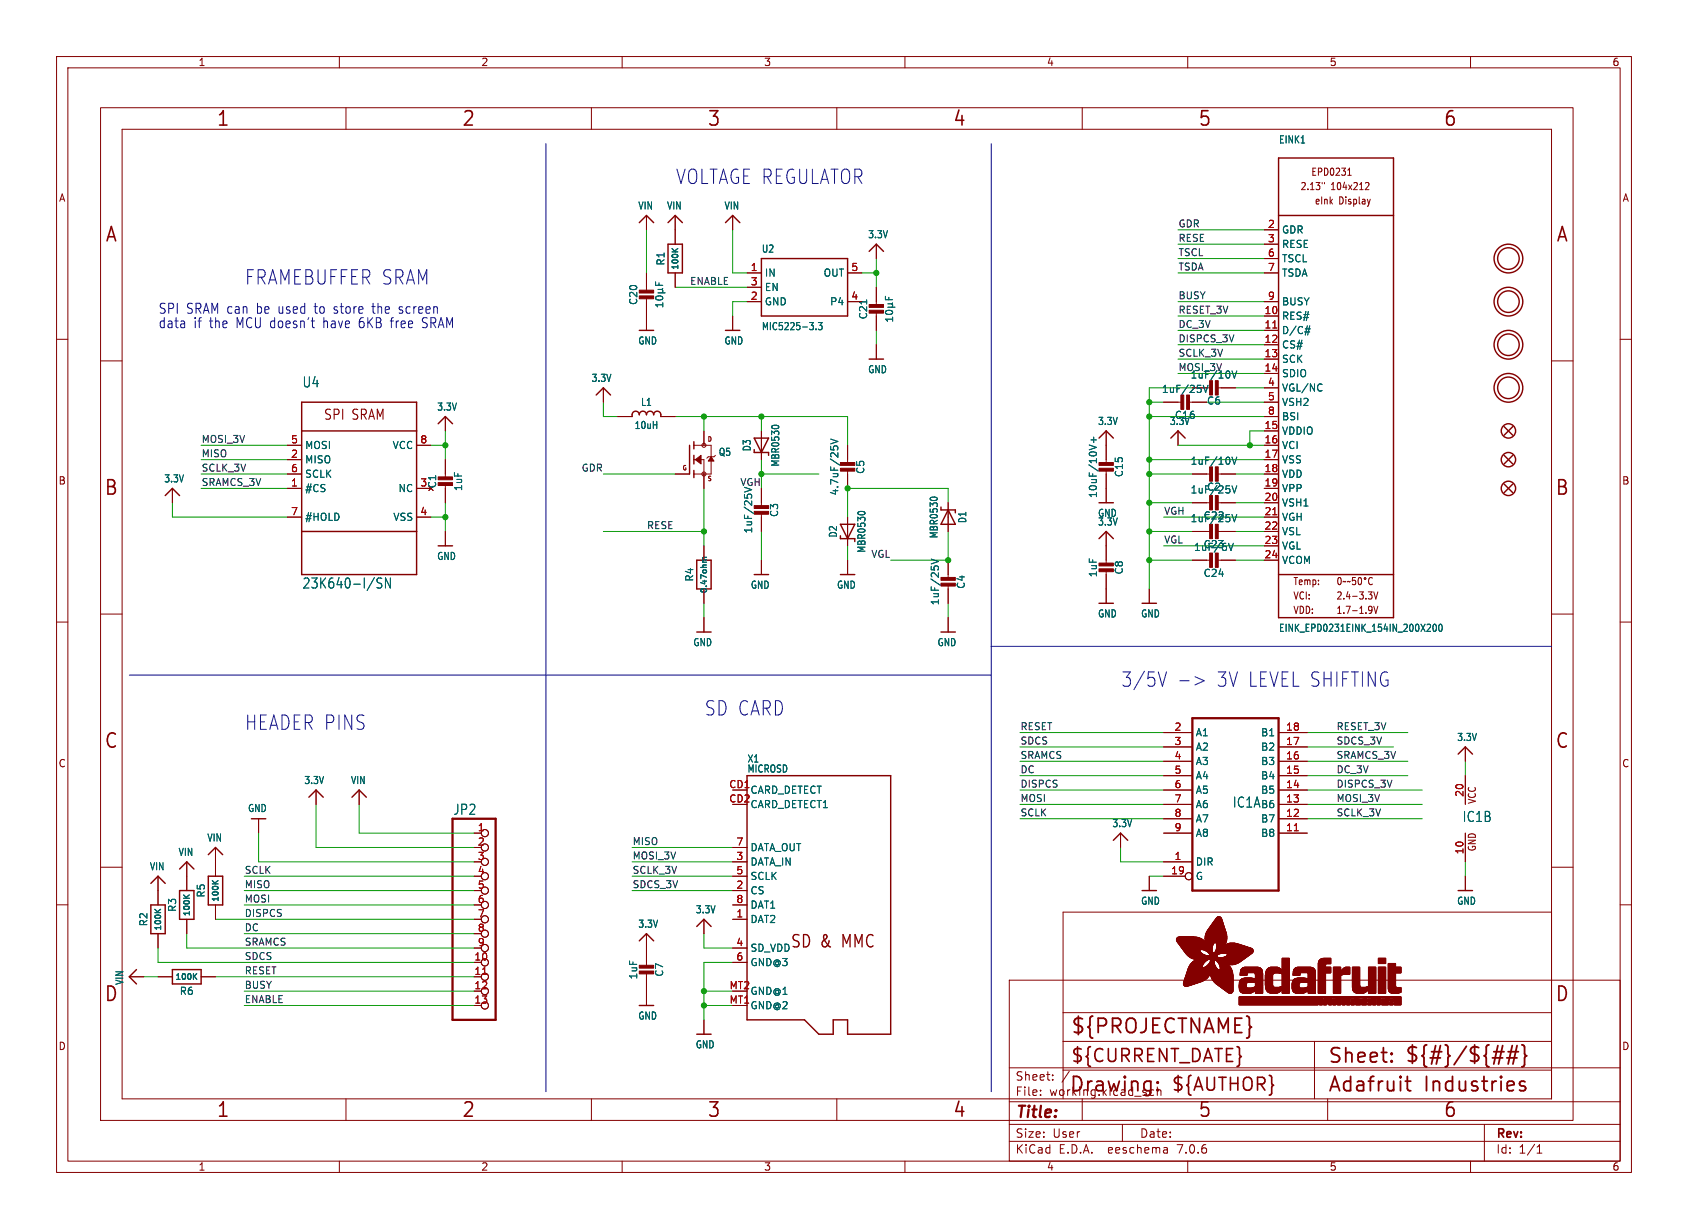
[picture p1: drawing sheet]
<svg xmlns="http://www.w3.org/2000/svg" width="298mm" height="217mm" viewBox="0 0 298 217" stroke-linecap="round" stroke-linejoin="round" font-family="sans-serif">
<defs><g id="words">
<g font-size="3.5" fill="#840000">
<text x="38.2" y="22.7">1</text>
<text x="81.6" y="22.7">2</text>
<text x="125" y="22.7">3</text>
<text x="168.4" y="22.7">4</text>
<text x="211.8" y="22.7">5</text>
<text x="255.1" y="22.7">6</text>
<text x="18.5" y="43.1">A</text>
<text x="275" y="43.1">A</text>
<text x="18.3" y="87.9">B</text>
<text x="274.9" y="87.9">B</text>
<text x="18.3" y="132.7">C</text>
<text x="274.9" y="132.7">C</text>
<text x="18.3" y="177.4">D</text>
<text x="274.9" y="177.4">D</text>
<text x="189.2" y="183.2">${PROJECTNAME}</text>
<text x="234.7" y="188.4">Sheet:</text>
<text x="248.3" y="188.3">${#}/${##}</text>
<text x="38.2" y="197.9">1</text>
<text x="81.6" y="197.9">2</text>
<text x="125" y="197.9">3</text>
<text x="168.4" y="197.9">4</text>
<text x="189" y="193.5">Drawing:</text>
<text x="211.8" y="197.9">5</text>
<text x="234.7" y="193.5">Adafruit</text>
<text x="251.8" y="193.5">Industries</text>
<text x="255.1" y="197.9">6</text>
</g>
<g font-size="3.5" fill="#0000c2">
<text x="119.4" y="32.8">VOLTAGE REGULATOR</text>
<text x="43.2" y="50.6">FRAMEBUFFER SRAM</text>
<text x="198.1" y="121.7">3/5V</text>
<text x="215" y="121.7">3V LEVEL SHIFTING</text>
<text x="43.2" y="129.3">HEADER PINS</text>
<text x="124.5" y="126.8">SD CARD</text>
</g>
<g font-size="3.2" fill="#840000">
<text x="189.2" y="188.2">${CURRENT_DATE}</text>
<text x="207" y="193.3">${AUTHOR}</text>
</g>
<g font-size="3" fill="#840000">
<text x="139.7" y="167.9">SD &amp;</text>
<text x="149.1" y="167.9">MMC</text>
</g>
<text font-size="2.8" fill="#840000" x="179.4" y="198.2">Title:</text>
<g font-size="2.5" fill="#0000c2">
<text x="27.9" y="55.6">SPI SRAM can</text>
<text x="27.9" y="58.2">data</text>
<text x="34.2" y="58.2">if</text>
<text x="37.1" y="58.2">the</text>
<text x="41.9" y="58.2">MCU doesn't</text>
<text x="45.5" y="55.6">be used</text>
<text x="56.1" y="55.6">to</text>
<text x="57.6" y="58.2">have</text>
<text x="59.6" y="55.6">store</text>
<text x="64.1" y="58.2">6KB</text>
<text x="66.6" y="55.6">the</text>
<text x="69.8" y="58.2">free</text>
<text x="71.4" y="55.6">screen</text>
<text x="75.5" y="58.2">SRAM</text>
</g>
<g font-size="2.5" fill="#006464">
<text x="53.4" y="68.7">U4</text>
<text x="53.4" y="104.3">23K640-I/SN</text>
<text x="217.9" y="143">IC1A</text>
<text x="80.1" y="144.3">JP2</text>
<text x="258.5" y="145.6">IC1B</text>
</g>
<text font-size="2.5" fill="#840000" x="57.1" y="74.5">SPI SRAM</text>
<g font-size="2.1" fill="#840000">
<text x="179.4" y="191.3">Sheet:</text>
<text x="179.4" y="194">File:</text>
<text x="185.5" y="194">working.kicad_sch</text>
<text x="179.4" y="201.4">Size:</text>
<text x="186.1" y="201.4">User</text>
<text x="201.4" y="201.4">Date:</text>
<text x="264.4" y="201.6">Rev:</text>
<text x="179.4" y="204.2">KiCad</text>
<text x="187.2" y="204.2">E.D.A.</text>
<text x="196.1" y="204.2">eeschema</text>
<text x="208.4" y="204.2">7.0.6</text>
<text x="264.4" y="204.2">Id:</text>
<text x="268.5" y="204.2">1/1</text>
</g>
<g font-size="1.8" fill="#840000">
<text x="35" y="11.9">1</text>
<text x="85" y="11.9">2</text>
<text x="135" y="11.9">3</text>
<text x="185" y="11.9">4</text>
<text x="235" y="11.9">5</text>
<text x="285" y="11.9">6</text>
<text x="10.3" y="35.9">A</text>
<text x="229.8" y="33.8">2.13&quot;</text>
<text x="231.7" y="31.3">EPD0231</text>
<text x="235.3" y="33.8">104x212</text>
<text x="286.8" y="35.9">A</text>
<text x="232.4" y="36.4">eInk</text>
<text x="236.7" y="36.4">Display</text>
<text x="10.3" y="85.9">B</text>
<text x="286.7" y="85.9">B</text>
<text x="228.6" y="103.7">Temp:</text>
<text x="228.6" y="106.2">VCI:</text>
<text x="236.2" y="106.2">2.4-3.3V</text>
<text x="228.6" y="108.8">VDD:</text>
<text x="236.2" y="108.8">1.7-1.9V</text>
<text x="10.3" y="135.9">C</text>
<text x="286.7" y="135.9">C</text>
<text x="261.2" y="142.3" transform="rotate(-90 261.2 142.3)">VCC</text>
<text x="261.2" y="150.6" transform="rotate(-90 261.2 150.6)">GND</text>
<text x="10.3" y="185.9">D</text>
<text x="286.7" y="185.9">D</text>
<text x="35" y="207.2">1</text>
<text x="85" y="207.2">2</text>
<text x="135" y="207.2">3</text>
<text x="185" y="207.2">4</text>
<text x="235" y="207.2">5</text>
<text x="285" y="207.2">6</text>
</g>
<g font-size="1.8" fill="#006464">
<text x="226" y="25.6">EINK1</text>
<text x="112.7" y="37.3">VIN</text>
<text x="117.8" y="37.3">VIN</text>
<text x="128" y="37.3">VIN</text>
<text x="226.6" y="41.5">GDR</text>
<text x="134.6" y="44.9">U2</text>
<text x="153.4" y="42.3">3.3V</text>
<text x="226.6" y="44">RESE</text>
<text x="226.6" y="46.6">TSCL</text>
<text x="135.1" y="49.1">IN</text>
<text x="135.1" y="51.7">EN</text>
<text x="145.5" y="49.1">OUT</text>
<text x="226.6" y="49.1">TSDA</text>
<text x="112.9" y="54" transform="rotate(-90 112.9 54)">C20</text>
<text x="134.6" y="58.6">MIC5225-3.3</text>
<text x="135.1" y="54.2">GND</text>
<text x="146.7" y="54.2">P4</text>
<text x="153.5" y="56.6" transform="rotate(-90 153.5 56.6)">C21</text>
<text x="226.6" y="56.7">RES#</text>
<text x="226.6" y="59.3">D/C#</text>
<text x="226.6" y="54.2">BUSY</text>
<text x="112.7" y="61.1">GND</text>
<text x="128" y="61.1">GND</text>
<text x="226.6" y="61.8">CS#</text>
<text x="226.6" y="64.4">SCK</text>
<text x="104.5" y="67.7">3.3V</text>
<text x="113.2" y="72">L1</text>
<text x="153.4" y="66.2">GND</text>
<text x="205.3" y="69.7">1uF/25V</text>
<text x="210.4" y="67.1">1uF/10V</text>
<text x="213.3" y="71.7">C6</text>
<text x="226.6" y="66.9">SDIO</text>
<text x="226.6" y="69.4">VGL/NC</text>
<text x="226.6" y="72">VSH2</text>
<text x="77.2" y="72.8">3.3V</text>
<text x="112.1" y="76.1">10uH</text>
<text x="194" y="75.4">3.3V</text>
<text x="206.7" y="75.4">3.3V</text>
<text x="207.6" y="74.3">C16</text>
<text x="226.6" y="77.1">VDDIO</text>
<text x="226.6" y="74.5">BSI</text>
<text x="53.8" y="82.1">MISO</text>
<text x="53.8" y="79.6">MOSI</text>
<text x="69.3" y="79.6">VCC</text>
<text x="127" y="80.8">Q5</text>
<text x="132.9" y="79.9" transform="rotate(-90 132.9 79.9)">D3</text>
<text x="138" y="82.6" transform="rotate(-90 138 82.6)">MBR0530</text>
<text x="153" y="83.9" transform="rotate(-90 153 83.9)">C5</text>
<text x="210.4" y="82.4">1uF/10V</text>
<text x="226.6" y="79.6">VCI</text>
<text x="226.6" y="82.1">VSS</text>
<text x="28.9" y="85.5">3.3V</text>
<text x="53.8" y="87.2">#CS</text>
<text x="53.8" y="84.7">SCLK</text>
<text x="70.3" y="87.2">NC</text>
<text x="74.2" y="86.1">3</text>
<text x="77.3" y="86.5" transform="rotate(-90 77.3 86.5)">C1</text>
<text x="81.9" y="86.9" transform="rotate(-90 81.9 86.9)">1uF</text>
<text x="148.4" y="87.7" transform="rotate(-90 148.4 87.7)">4.7uF/25V</text>
<text x="194.1" y="88.2" transform="rotate(-90 194.1 88.2)">10uF/10V+</text>
<text x="198.7" y="84.5" transform="rotate(-90 198.7 84.5)">C15</text>
<text x="210.4" y="87.5">1uF/25V</text>
<text x="213.3" y="87">C2</text>
<text x="226.6" y="84.7">VDD</text>
<text x="226.6" y="87.2">VPP</text>
<text x="226.6" y="89.8">VSH1</text>
<text x="53.8" y="92.3">#HOLD</text>
<text x="69.4" y="92.3">VSS</text>
<text x="133.2" y="94.4" transform="rotate(-90 133.2 94.4)">1uF/25V</text>
<text x="137.8" y="91.5" transform="rotate(-90 137.8 91.5)">C3</text>
<text x="148.2" y="95.2" transform="rotate(-90 148.2 95.2)">D2</text>
<text x="166" y="95.3" transform="rotate(-90 166 95.3)">MBR0530</text>
<text x="171" y="92.6" transform="rotate(-90 171 92.6)">D1</text>
<text x="194" y="91.6">GND</text>
<text x="194" y="93.1">3.3V</text>
<text x="210.4" y="92.5">1uF/25V</text>
<text x="212.7" y="92.1">C22</text>
<text x="226.6" y="92.3">VGH</text>
<text x="226.6" y="94.8">VSL</text>
<text x="77.2" y="99.2">GND</text>
<text x="153.2" y="97.9" transform="rotate(-90 153.2 97.9)">MBR0530</text>
<text x="198.7" y="101.7" transform="rotate(-90 198.7 101.7)">C8</text>
<text x="211" y="97.6">1uF/6V</text>
<text x="212.7" y="97.1">C23</text>
<text x="226.6" y="97.4">VGL</text>
<text x="226.6" y="99.9">VCOM</text>
<text x="122.8" y="102.9" transform="rotate(-90 122.8 102.9)">R4</text>
<text x="132.6" y="104.3">GND</text>
<text x="147.9" y="104.3">GND</text>
<text x="166.2" y="107.1" transform="rotate(-90 166.2 107.1)">1uF/25V</text>
<text x="170.8" y="104.2" transform="rotate(-90 170.8 104.2)">C4</text>
<text x="194.1" y="102.2" transform="rotate(-90 194.1 102.2)">1uF</text>
<text x="212.7" y="102.2">C24</text>
<text x="194" y="109.4">GND</text>
<text x="201.6" y="109.4">GND</text>
<text x="226" y="111.9">EINK_EPD0231EINK_154IN_200X200</text>
<text x="122.5" y="114.5">GND</text>
<text x="165.7" y="114.5">GND</text>
<text x="211.3" y="130.4">A1</text>
<text x="222.9" y="130.4">B1</text>
<text x="257.5" y="131.2">3.3V</text>
<text x="132.1" y="135">X1</text>
<text x="132.1" y="136.8">MICROSD</text>
<text x="211.3" y="132.9">A2</text>
<text x="211.3" y="135.5">A3</text>
<text x="222.9" y="135.5">B3</text>
<text x="222.9" y="132.9">B2</text>
<text x="43.7" y="143.8">GND</text>
<text x="53.7" y="138.9">3.3V</text>
<text x="61.9" y="138.9">VIN</text>
<text x="132.6" y="140.6">CARD_DETECT</text>
<text x="132.6" y="143.1">CARD_DETECT1</text>
<text x="211.3" y="138">A4</text>
<text x="211.3" y="140.6">A5</text>
<text x="211.3" y="143.1">A6</text>
<text x="222.9" y="143.1">B6</text>
<text x="222.9" y="140.6">B5</text>
<text x="222.9" y="138">B4</text>
<text x="36.5" y="149">VIN</text>
<text x="196.6" y="146.5">3.3V</text>
<text x="211.3" y="145.6">A7</text>
<text x="211.3" y="148.2">A8</text>
<text x="222.9" y="148.2">B8</text>
<text x="222.9" y="145.6">B7</text>
<text x="26.4" y="154.1">VIN</text>
<text x="31.5" y="151.6">VIN</text>
<text x="132.6" y="153.3">DATA_IN</text>
<text x="132.6" y="155.8">SCLK</text>
<text x="132.6" y="150.7">DATA_OUT</text>
<text x="211.3" y="153.3">DIR</text>
<text x="211.3" y="155.8">G</text>
<text x="31.3" y="161.4" transform="rotate(-90 31.3 161.4)">R3</text>
<text x="36.4" y="158.8" transform="rotate(-90 36.4 158.8)">R5</text>
<text x="122.9" y="161.7">3.3V</text>
<text x="132.6" y="158.3">CS</text>
<text x="132.6" y="160.9">DAT1</text>
<text x="201.6" y="160.2">GND</text>
<text x="257.5" y="160.2">GND</text>
<text x="26.3" y="163.9" transform="rotate(-90 26.3 163.9)">R2</text>
<text x="112.7" y="164.3">3.3V</text>
<text x="132.6" y="163.4">DAT2</text>
<text x="112.9" y="173.3" transform="rotate(-90 112.9 173.3)">1uF</text>
<text x="117.5" y="172.8" transform="rotate(-90 117.5 172.8)">C7</text>
<text x="132.6" y="168.5">SD_VDD</text>
<text x="132.6" y="171">GND@3</text>
<text x="22" y="174.3" transform="rotate(-90 22 174.3)">VIN</text>
<text x="31.7" y="176.1">R6</text>
<text x="132.6" y="178.7">GND@2</text>
<text x="132.6" y="176.1">GND@1</text>
<text x="112.7" y="180.5">GND</text>
<text x="122.9" y="185.6">GND</text>
</g>
<g font-size="1.8" fill="#a90000">
<text x="224.1" y="40.4">2</text>
<text x="224.1" y="42.9">3</text>
<text x="224.1" y="45.5">6</text>
<text x="132.6" y="48">1</text>
<text x="132.6" y="53.1">2</text>
<text x="132.6" y="50.5">3</text>
<text x="150.4" y="53.1">4</text>
<text x="150.4" y="48">5</text>
<text x="224.1" y="48">7</text>
<text x="224.1" y="53.1">9</text>
<text x="223.5" y="55.6">10</text>
<text x="223.5" y="58.2">11</text>
<text x="223.5" y="60.7">12</text>
<text x="223.5" y="63.2">13</text>
<text x="223.5" y="65.8">14</text>
<text x="224.1" y="68.3">4</text>
<text x="224.1" y="70.9">5</text>
<text x="223.5" y="75.9">15</text>
<text x="224.1" y="73.4">8</text>
<text x="51.4" y="81">2</text>
<text x="51.4" y="78.5">5</text>
<text x="51.4" y="83.6">6</text>
<text x="74.2" y="78.5">8</text>
<text x="223.5" y="78.5">16</text>
<text x="223.5" y="81">17</text>
<text x="223.5" y="83.6">18</text>
<text x="51.4" y="86.1">1</text>
<text x="223.5" y="86.1">19</text>
<text x="223.5" y="88.6">20</text>
<text x="51.4" y="91.2">7</text>
<text x="74.2" y="91.2">4</text>
<text x="223.5" y="91.2">21</text>
<text x="223.5" y="93.7">22</text>
<text x="223.5" y="96.3">23</text>
<text x="223.5" y="98.8">24</text>
<text x="207.6" y="129.3">2</text>
<text x="207.6" y="131.8">3</text>
<text x="227.3" y="131.8">17</text>
<text x="227.3" y="129.3">18</text>
<text x="207.6" y="134.4">4</text>
<text x="207.6" y="136.9">5</text>
<text x="227.3" y="136.9">15</text>
<text x="227.3" y="134.4">16</text>
<text x="128.8" y="139.4">CD1</text>
<text x="128.8" y="142">CD2</text>
<text x="207.6" y="139.4">6</text>
<text x="207.6" y="142">7</text>
<text x="227.3" y="142">13</text>
<text x="227.3" y="139.4">14</text>
<text x="258.8" y="141" transform="rotate(-90 258.8 141)">20</text>
<text x="84.4" y="147.1">1</text>
<text x="84.4" y="149.6">2</text>
<text x="130.1" y="149.6">7</text>
<text x="207.6" y="144.5">8</text>
<text x="207.6" y="147.1">9</text>
<text x="227.3" y="147.1">11</text>
<text x="227.3" y="144.5">12</text>
<text x="84.4" y="152.1">3</text>
<text x="84.4" y="154.7">4</text>
<text x="130.1" y="152.1">3</text>
<text x="130.1" y="154.7">5</text>
<text x="207" y="154.7">19</text>
<text x="207.6" y="152.1">1</text>
<text x="258.8" y="151.2" transform="rotate(-90 258.8 151.2)">10</text>
<text x="84.4" y="157.2">5</text>
<text x="84.4" y="159.8">6</text>
<text x="130.1" y="157.2">2</text>
<text x="130.1" y="159.8">8</text>
<text x="84.4" y="162.3">7</text>
<text x="84.4" y="164.8">8</text>
<text x="84.4" y="167.4">9</text>
<text x="130.1" y="162.3">1</text>
<text x="130.1" y="167.4">4</text>
<text x="83.8" y="169.9">10</text>
<text x="83.8" y="172.5">11</text>
<text x="130.1" y="169.9">6</text>
<text x="83.8" y="175">12</text>
<text x="83.8" y="177.5">13</text>
<text x="128.9" y="177.5">MT1</text>
<text x="128.9" y="175">MT2</text>
</g>
<g font-size="1.7" fill="#0f0f0f">
<text x="208.3" y="40.3">GDR</text>
<text x="208.3" y="45.4">TSCL</text>
<text x="208.3" y="47.9">TSDA</text>
<text x="208.3" y="42.8">RESE</text>
<text x="121.9" y="50.5">ENABLE</text>
<text x="208.3" y="53">BUSY</text>
<text x="208.3" y="58.1">DC_3V</text>
<text x="208.3" y="55.5">RESET_3V</text>
<text x="208.3" y="60.6">DISPCS_3V</text>
<text x="208.3" y="65.7">MOSI_3V</text>
<text x="208.3" y="63.2">SCLK_3V</text>
<text x="35.6" y="78.4">MOSI_3V</text>
<text x="35.6" y="83.5">SCLK_3V</text>
<text x="35.6" y="80.9">MISO</text>
<text x="102.7" y="83.5">GDR</text>
<text x="35.6" y="86">SRAMCS_3V</text>
<text x="114.3" y="93.6">RESE</text>
<text x="205.7" y="91.1">VGH</text>
<text x="154" y="98.7">VGL</text>
<text x="205.7" y="96.2">VGL</text>
<text x="180.3" y="129.2">RESET</text>
<text x="180.3" y="131.7">SDCS</text>
<text x="236.2" y="129.2">RESET_3V</text>
<text x="236.2" y="131.7">SDCS_3V</text>
<text x="180.3" y="136.8">DC</text>
<text x="180.3" y="134.3">SRAMCS</text>
<text x="236.2" y="134.3">SRAMCS_3V</text>
<text x="236.2" y="136.8">DC_3V</text>
<text x="180.3" y="139.4">DISPCS</text>
<text x="180.3" y="141.9">MOSI</text>
<text x="236.2" y="139.4">DISPCS_3V</text>
<text x="236.2" y="141.9">MOSI_3V</text>
<text x="111.8" y="149.5">MISO</text>
<text x="180.3" y="144.4">SCLK</text>
<text x="236.2" y="144.4">SCLK_3V</text>
<text x="43.2" y="154.6">SCLK</text>
<text x="111.8" y="152.1">MOSI_3V</text>
<text x="111.8" y="154.6">SCLK_3V</text>
<text x="43.2" y="157.1">MISO</text>
<text x="43.2" y="159.7">MOSI</text>
<text x="111.8" y="157.1">SDCS_3V</text>
<text x="43.2" y="164.8">DC</text>
<text x="43.2" y="167.3">SRAMCS</text>
<text x="43.2" y="162.2">DISPCS</text>
<text x="43.2" y="169.8">SDCS</text>
<text x="43.2" y="172.4">RESET</text>
<text x="43.2" y="174.9">BUSY</text>
<text x="43.2" y="177.5">ENABLE</text>
</g>
<text font-size="1.7" fill="#006464" x="130.8" y="86">VGH</text>
<g font-size="1.4" fill="#006464">
<text x="120.2" y="47.9" transform="rotate(-90 120.2 47.9)">100K</text>
<text x="125.3" y="105.1" transform="rotate(-90 125.3 105.1)">0.47ohm</text>
<text x="38.9" y="159.6" transform="rotate(-90 38.9 159.6)">100K</text>
<text x="28.8" y="164.7" transform="rotate(-90 28.8 164.7)">100K</text>
<text x="33.8" y="162.2" transform="rotate(-90 33.8 162.2)">100K</text>
<text x="30.9" y="173.5">100K</text>
</g>
<g font-size="1.1" fill="#840000">
<text x="120.6" y="83.4">G</text>
<text x="125" y="78.3">D</text>
<text x="125" y="85.3">S</text>
</g>
</g></defs>
<g fill="none" stroke="#840000" stroke-width=".18">
<path d="M10 10h278.5v197.3h-278.5zM12 12h274.5v193.3h-274.5zM17.8 19h260.3v179.1h-260.3zM60 10v2M61.2 19v3.9M104.6 19v3.9M110 10v2M148 19v3.9M160 10v2M191.3 19v3.9M210 10v2M234.7 19v3.9"/>
<path d="M260 10v2M21.6 22.9h252.7v171.4h-252.7zM114.3 38.1v2.5M119.4 38.1v5.1M129.5 38.1v2.5M234.2 32.3v.2M238.3 31h.6M238.5 29.9l.1-.2v1.3M241.6 32.3h.3l.1 .3-.6 .9h.6M242.3 35.2l-.3 .9M10 60h2M114.3 48.3v3.3"/>
<path d="M114.3 52.6v5.8M119.4 48.3v2.5M129.5 55.9v2.5M132.1 48.3h2.5M132.1 53.3h2.5M132.1 50.8h2.5M149.9 48.3h2.5M149.9 53.3h2.5M154.9 43.2v2.5M154.9 50.8v3.3M154.9 55.1v3.3M223.5 48.3h2.6"/>
<path d="M223.5 53.3h2.6M223.5 55.9h2.6M223.5 58.4h2.6M223.5 40.6h2.6M223.5 43.2h2.6M223.5 45.7h2.6M286.5 60h2M17.8 63.8h3.8M50.8 78.7h2.5M73.7 78.7h2.5M78.7 73.7v2.5M106.7 68.6v2.5"/>
<path d="M109.2 73.7h2.6M116.8 73.7h2.6M122.7 78.7h3v5.1h-3M124.5 76.2v2.5M134.6 76.2v5.1M149.9 78.7v3.3M154.9 61v2.5M195.6 76.2v5.8M205.7 71.1h3.3M208.3 76.2v2.5M210.1 71.1h3.3M210.8 68.6h3.3"/>
<path d="M215.1 68.6h3.3M223.5 73.7h2.6M223.5 71.1h2.6M223.5 61h2.6M223.5 63.5h2.6M223.5 66h2.6M223.5 76.2h2.6M223.5 78.7h2.6M223.5 68.6h2.6M274.3 63.8h3.8M30.5 86.4v2.5M50.8 83.8h2.5"/>
<path d="M50.8 81.3h2.5M50.8 86.4h2.5M50.8 91.4h2.5M73.7 86.4h2.5M73.7 91.4h2.5M78.7 81.3v3.3M78.7 85.6v3.3M78.7 94v2.5M119.4 83.8h2.5M122.7 81.3h1.8v5.1M124.5 96.5v2.6M126.5 80.5l-.3 .3h-1l-.2 .2"/>
<path d="M134.6 86.4v3.3M134.6 90.7v3.3M134.6 99.1v2.5M149.9 83.1v3.3M149.9 91.4v5.1M149.9 99.1v2.5M167.6 88.9v5.1M167.6 99.1v3.3M195.6 83.1v5.8M195.6 94v5.8M210.8 99.1h3.3M210.8 88.9h3.3"/>
<path d="M210.8 83.8h3.3M210.8 94h3.3M215.1 99.1h3.3M215.1 88.9h3.3M215.1 83.8h3.3M215.1 94h3.3M223.5 99.1h2.6M223.5 88.9h2.6M223.5 83.8h2.6M223.5 94h2.6M223.5 81.3h2.6M223.5 86.4h2.6"/>
<path d="M223.5 91.4h2.6M223.5 96.5h2.6M10 110h2M17.8 108.6h3.8M124.5 104.1v2.6M124.5 109.2v2.6M167.6 103.4v3.3M167.6 109.2v2.6M195.6 100.8v5.9M203.2 104.1v2.6M236.7 102.2l.1-.1a.72 .72 0 0 1 0 1.3 .94 .94 0 0 1-.1-1.2zM238 102.8l-.6 .1"/>
<path d="M238.7 102.8l-.5 .1M239.7 102.1h-.6v.6l.1-.1 .4 .1 .1 .6-.2 .1-.4-.1M240.3 102.2l.1-.1a.72 .72 0 0 1 0 1.3 .94 .94 0 0 1-.1-1.2zM241.9 104.7h.7l-.4 .4M242.4 105.1l.2 .3v.3l-.2 .2M242.4 107.2l.2 .2-.2 .9M242.6 107.7l-.2 .3M242.6 102.2a.62 .62 0 0 0-.7 .5 .62 .62 0 0 0 .4 .7l.3-.1M242.9 107.2l.4 1.3 .3-1.3M242.9 104.7l.4 1.2 .3-1.2M274.3 108.6h3.8M286.5 110h2"/>
<path d="M55.9 139.7v2.5M63.5 139.7v2.5M205.7 139.7h5.1M205.7 137.2h5.1M205.7 134.6h5.1M205.7 132.1h5.1M205.7 129.5h5.1M226.1 139.7h5M226.1 137.2h5M226.1 134.6h5M226.1 132.1h5M226.1 129.5h5"/>
<path d="M259.1 132.1v2.5M259.1 137.2v5M10 160h2M17.8 153.4h3.8M27.9 154.9v5.1M33 152.4v5.1M38.1 149.9v5M45.7 144.8v2.5M83.8 152.4h1.3M83.8 147.3h1.3M83.8 157.5h1.3M129.5 152.4h2.6"/>
<path d="M129.5 154.9h2.6M129.5 157.5h2.6M129.5 149.9h2.6M198.1 147.3v2.6M203.2 154.9v2.6M205.7 152.4h5.1M205.7 147.3h5.1M205.7 144.8h5.1M205.7 142.2h5.1M205.7 154.9h3.8M226.1 147.3h5M226.1 144.8h5"/>
<path d="M226.1 142.2h5M259.1 147.3v5.1M259.1 154.9v2.6M274.3 153.4h3.8M286.5 160h2M22.9 172.7h2.5M27.9 165.1v2.5M27.9 172.7h2.6M33 162.6v2.5M35.6 172.7h2.5M38.1 160v2.6M83.8 160h1.3"/>
<path d="M83.8 162.6h1.3M83.8 167.6h1.3M83.8 165.1h1.3M114.3 165.1v5.8M114.3 172v5.8M124.5 162.6v2.5M129.5 160h2.6M129.5 162.6h2.6M129.5 167.6h2.6M129.5 170.2h2.6M178.4 173.3h108.1v32h-108.1zM188 179.1h86.3"/>
<path d="M274.3 161.3h-86.3v33M61.2 194.3v3.8M104.6 194.3v3.8M124.5 180.3v2.6M148 194.3v3.8M178.4 198.8h108.1M178.4 194.8h108.1M178.4 188.8h108.1M184 193.6v.1M184 192.8v.1M186.1 190.9v.1M186.1 190.1v.1"/>
<path d="M188 184.1h86.3M188 189.2h86.3M189.1 189.4l-1.3 2M191.3 194.3v3.8M198.4 198.8v3M203.8 192.7l.2 .1M204 193.6l-.2 .1M204.6 192.2v1.5M204.6 192.9l.2-.2 .4 .1 .1 .9M232.4 184.1v10.2M234.7 194.3v3.8M262.5 198.8v6.5"/>
<path d="M60 205.3v2M110 205.3v2M160 205.3v2M178.4 201.8h108.1M206.3 203l.1 .9M206.4 203.8l-.1 .1M206.4 203.3h-.1M210 205.3v2M260 205.3v2M271.8 203.9h.8M271.8 202.8l.4-.4v1.5"/>
<circle cx="124.5" cy="78.7" r=".36"/>
<circle cx="124.5" cy="83.8" r=".36"/>
<circle cx="241.4" cy="102.3" r=".17"/>
<circle cx="85.7" cy="147.3" r=".63"/>
<circle cx="85.7" cy="152.4" r=".63"/>
<circle cx="85.7" cy="157.5" r=".63"/>
<circle cx="85.7" cy="149.9" r=".63"/>
<circle cx="85.7" cy="154.9" r=".63"/>
<circle cx="210.2" cy="154.9" r=".63"/>
<circle cx="85.7" cy="175.3" r=".63"/>
<circle cx="85.7" cy="172.7" r=".63"/>
<circle cx="85.7" cy="165.1" r=".63"/>
<circle cx="85.7" cy="167.6" r=".63"/>
<circle cx="85.7" cy="160" r=".63"/>
<circle cx="85.7" cy="177.8" r=".63"/>
<circle cx="85.7" cy="162.6" r=".63"/>
<circle cx="85.7" cy="170.2" r=".63"/>
</g>
<g fill="none" stroke="#840000" stroke-width=".25">
<path d="M113 39.4l1.3-1.3 1.3 1.3M118.1 39.4l1.3-1.3 1.2 1.3M128.3 39.4l1.2-1.3 1.3 1.3M226.1 27.9h20.3v81.3h-20.3zM226.1 38.1h20.3M113 58.4h2.6M118.1 43.2h2.5v5.1h-2.5zM128.3 58.4h2.5M134.6 45.7h15.3v10.2h-15.3zM153.7 44.4l1.2-1.2 1.3 1.2M53.3 71.1h20.4v30.5h-20.4zM53.3 76.2h20.4"/>
<path d="M77.5 74.9l1.2-1.2 1.3 1.2M105.4 69.8l1.3-1.2 1.2 1.2M111.8 73.7v-.4a.64 .64 0 0 1 .6-.6 .64 .64 0 0 1 .6 .6 .64 .64 0 0 1 .7-.6 .64 .64 0 0 1 .6 .6 .64 .64 0 0 1 .6-.6 .64 .64 0 0 1 .7 .6 .64 .64 0 0 1 .6-.6 .64 .64 0 0 1 .6 .6v.4M121.9 78.7v5.1M122.7 78.1v1.3M133.3 77.5h2.6l-1.3 2.5zM153.7 63.5h2.5M194.3 77.5l1.3-1.3 1.2 1.3M207 77.5l1.3-1.3 1.2 1.3M265.9 75.4l1.6 1.6M267.5 75.4l-1.6 1.6M29.2 87.6l1.3-1.2 1.2 1.2"/>
<path d="M53.3 94h20.4M77.5 96.5h2.5M122.7 80.5v1.5M122.7 83.2v1.3M123.2 99.1h2.5v5h-2.5zM133.3 80h2.6v.5M148.6 92.7h2.5l-1.2 2.5zM148.6 95.2h2.5v.6M166.4 90.2h2.5v.5M167.6 90.2l1.3 2.5h-2.5zM194.3 88.9h2.5M194.3 95.2l1.3-1.2 1.2 1.2"/>
<path d="M265.9 80.5l1.6 1.5M265.9 85.6l1.6 1.5M267.5 80.5l-1.6 1.5M267.5 85.6l-1.6 1.5M123.2 111.8h2.5M133.3 101.6h2.6M148.6 101.6h2.5M166.4 111.8h2.5M194.3 106.7h2.5M201.9 106.7h2.6M226.1 101.6h20.3M132.1 137.2h25.4v45.7h-7.6v-2.6h-2.6v2.6h-2.5l-2.6-2.6h-10.1z"/>
<path d="M257.8 133.3l1.3-1.2 1.2 1.2M26.7 156.2l1.2-1.3 1.3 1.3M31.7 157.5h2.6v5.1h-2.6zM31.7 153.7l1.3-1.3 1.3 1.3M36.8 151.1l1.3-1.2 1.3 1.2M36.8 154.9h2.6v5.1h-2.6zM44.4 144.8h2.6M54.6 141l1.3-1.3 1.2 1.3M62.2 141l1.3-1.3 1.3 1.3M196.8 148.6l1.3-1.3 1.3 1.3M201.9 157.5h2.6M257.8 157.5h2.5"/>
<path d="M24.1 171.4l-1.2 1.3 1.2 1.3M26.7 160h2.5v5.1h-2.5zM30.5 171.4h5.1v2.6h-5.1zM113 166.4l1.3-1.3 1.3 1.3M113 177.8h2.6M123.2 163.8l1.3-1.2 1.2 1.2M123.2 182.9h2.5"/>
<circle cx="266.7" cy="45.7" r="2.54"/>
<circle cx="266.7" cy="53.3" r="2.54"/>
<circle cx="266.7" cy="45.7" r="1.9"/>
<circle cx="266.7" cy="53.3" r="1.9"/>
<circle cx="266.7" cy="61" r="2.54"/>
<circle cx="266.7" cy="68.6" r="2.54"/>
<circle cx="266.7" cy="61" r="1.9"/>
<circle cx="266.7" cy="68.6" r="1.9"/>
<circle cx="266.7" cy="76.2" r="1.27"/>
<circle cx="266.7" cy="81.3" r="1.27"/>
<circle cx="266.7" cy="86.4" r="1.27"/>
</g>
<g fill="none" stroke="#006464" stroke-width=".18">
<path d="M115.9 49.9v.6h1.3M116 52.5a.75 .75 0 0 1 1.2 .3 .72 .72 0 0 1-1.3-.2zM116.3 51.8h1.3M116.3 51.2h.7M116.5 50v.5M116.8 46.7v-.6l-.2-.2-.3 .1-.2 .7h1.3M117 51.2l.2 .2v.2l-.2 .2M117.2 53.5v.8M117.2 53.9h-1.3l.4 .4M117.2 51l-.2 .2M117.4 45.9l-.6 .5M117.4 44.7v.7"/>
<path d="M117.4 45.1h-1.3l.4 .3M144.3 58.2v.1M144.7 57h.7l-.4 .5 .3 .1v.6l-.2 .1-.4-.1M153.2 53v.8M156.5 52.4v.6h1.3M156.6 55.1a.75 .75 0 0 1 1.2 .2 .72 .72 0 0 1-1.3-.1zM157 54.3h1.2M157 53.7h.6M157.2 52.6v.4M157.6 53.7l.2 .2v.2l-.2 .2M157.8 56.1v.7M157.8 56.4h-1.3l.4 .4"/>
<path d="M157.8 53.5l-.2 .2M230.7 58.7h.9M230.8 58.2h.9M231.6 57.6l-.4 1.6M136.4 75.4a.88 .88 0 0 1 1.3 0M146.9 78.9v.6M146.9 77.6l1.2 .5-1.2 .4M147.4 79.1l.2-.2h.3l.2 .2M192.6 78.7l1.3 .4M192.9 77.8h1M193.4 77.3v1M212.7 68.1l.5 1.3 .4-1.3"/>
<path d="M217.8 65.6l.4 1.3 .5-1.3M233.7 68h.1M233.7 69v.1M132.9 86.6l-1.3 .4M151.7 90.7a.88 .88 0 0 1 1.2 0M164.4 88.1a.88 .88 0 0 1 1.3 0M164.6 98.9l1.3 .4-1.3 .4M217.2 96.1l.4 1.2 .5-1.2M217.8 85.9l.4 1.3 .5-1.3M217.8 80.8l.4 1.3 .5-1.3M217.8 91l.4 1.3 .5-1.3M66.2 102.1l-1.3 2.3"/>
<path d="M67.5 102.3l-.6-.1-.3 .3 .2 .5 .6 .3v.5l-.2 .2-.6-.1M69 102.2v1.8l-.8-1.8v1.8M252.5 110.4h.3l.1 .3-.6 .9h.6M253.5 110.4h.1a.72 .72 0 0 1 0 1.2 .94 .94 0 0 1-.1-1.2zM254.5 110.4h.1a.72 .72 0 0 1 0 1.2 .94 .94 0 0 1-.1-1.2z"/>
</g>
<path d="M210.8 127h15.3v30.5h-15.3zM80 144.8h7.6v35.5h-7.6z" fill="none" stroke="#840000" stroke-width=".41"/>
<path d="M225 58h.8M225 91h.8M228.8 146.9h.8M85.3 172.3h.8" fill="none" stroke="#a90000" stroke-width=".18"/>
<path d="M118.8 44l.6 .5M119.8 44l-.5 .4M124.9 98.6h-.6l-.1 .2 .2 .2M32.5 158.3l.5 .5M33.5 158.3l-.6 .4M37.5 155.7l.6 .6M38.6 155.7l-.6 .4M27.4 160.8l.6 .6M28.4 160.8l-.6 .4M34.4 172.6l.4 .6M34.8 172.2l-.6 .5" fill="none" stroke="#006464" stroke-width=".2"/>
<g fill="#840000" stroke="#840000" stroke-width=".18">
<path d="M214.9 97.8h.5v2.5h-.5z"/>
<path d="M213.9 97.8h.5v2.5h-.5z"/>
<path d="M214.9 87.6h.5v2.6h-.5z"/>
<path d="M213.9 87.6h.5v2.6h-.5z"/>
<path d="M214.9 82.5h.5v2.6h-.5z"/>
<path d="M213.9 82.5h.5v2.6h-.5z"/>
<path d="M148.6 82.8h2.5v.5h-2.5z"/>
<path d="M148.6 81.8h2.5v.5h-2.5z"/>
<path d="M214.9 92.7h.5v2.5h-.5z"/>
<path d="M213.9 92.7h.5v2.5h-.5z"/>
<path d="M194.3 100.6h2.5v.5h-2.5z"/>
<path d="M194.3 99.6h2.5v.5h-2.5z"/>
<path d="M209.8 69.8h.5v2.6h-.5z"/>
<path d="M208.8 69.8h.5v2.6h-.5z"/>
<path d="M166.4 103.1h2.5v.5h-2.5z"/>
<path d="M166.4 102.1h2.5v.5h-2.5z"/>
<path d="M208 166.3h4.8z"/>
<path d="M208 166.2l4.8 .1z"/>
<path d="M208 166.2h4.8z"/>
<path d="M208 166.2h4.7z"/>
<path d="M208 166.1l4.7 .1z"/>
<path d="M208 166.1h4.6z"/>
<path d="M208 166l4.5 .1z"/>
<path d="M208 166h4.5z"/>
<path d="M208 166.4h4.9z"/>
<path d="M208 166.3l4.9 .1z"/>
<path d="M208 166h4.4z"/>
<path d="M208 165.9l4.4 .1z"/>
<path d="M208.1 166.4l4.9 .1z"/>
<path d="M208.1 165.9h4.2z"/>
<path d="M208.1 166.5h4.9z"/>
<path d="M208.1 165.9h4.1z"/>
<path d="M208.1 165.8l4 .1z"/>
<path d="M208.1 166.6h5z"/>
<path d="M208.1 166.5l4.9 .1z"/>
<path d="M208.1 165.8h3.9z"/>
<path d="M208.2 166.6h4.9z"/>
<path d="M208.2 165.8h3.6z"/>
<path d="M208.2 166.6l4.9 .1z"/>
<path d="M208.2 165.7l3.5 .1z"/>
<path d="M208.2 166.7h5z"/>
<path d="M208.2 166.7h4.9z"/>
<path d="M208.3 166.7l4.9 .1z"/>
<path d="M208.3 165.7h3.3z"/>
<path d="M208.3 166.8h6.3z"/>
<path d="M208.3 166.8h4.9z"/>
<path d="M208.3 166.8l6.3 .1z"/>
<path d="M208.4 166.9h6.2z"/>
<path d="M208.4 167h6.1z"/>
<path d="M208.4 166.9l6.1 .1z"/>
<path d="M208.4 165.7h2.8z"/>
<path d="M208.5 167h6z"/>
<path d="M208.5 167l6 .1z"/>
<path d="M208.6 167.1h5.9z"/>
<path d="M208.6 167.1l5.8 .1z"/>
<path d="M208.6 167.2h5.8z"/>
<path d="M208.7 167.2l5.7 .1z"/>
<path d="M208.7 167.3h5.7z"/>
<path d="M208.7 167.3l5.7 .1z"/>
<path d="M208.8 167.4h5.6z"/>
<path d="M208.8 167.5h5.5z"/>
<path d="M208.8 167.4l5.5 .1z"/>
<path d="M208.9 167.5l5.4 .1z"/>
<path d="M208.9 167.6h5.4z"/>
<path d="M208.9 167.6l5.4 .1z"/>
<path d="M209 167.7h5.3z"/>
<path d="M209 167.7l5.3 .1z"/>
<path d="M209 167.8h5.3z"/>
<path d="M209.1 167.8h5.2z"/>
<path d="M209.1 167.8l5.2 .1z"/>
<path d="M209.1 167.9h5.2z"/>
<path d="M209.2 167.9l3.1 .1z"/>
<path d="M209.2 168h3z"/>
<path d="M209.2 174.1h1.8z"/>
<path d="M209.2 174l1.8 .1z"/>
<path d="M209.2 174h2z"/>
<path d="M209.2 174h2.1z"/>
<path d="M209.2 173.9l2.1 .1z"/>
<path d="M209.2 173.9h2.3z"/>
<path d="M209.2 173.9h2.4z"/>
<path d="M209.2 173.8l2.4 .1z"/>
<path d="M209.2 173.8h2.6z"/>
<path d="M209.2 168l3 .1z"/>
<path d="M209.3 174.1l1.4 .1z"/>
<path d="M209.3 174.1h1.5z"/>
<path d="M209.3 173.8h2.6z"/>
<path d="M209.3 173.7l2.6 .1z"/>
<path d="M209.3 173.7h2.8z"/>
<path d="M209.3 168.1h2.9z"/>
<path d="M209.3 174.2h1.2z"/>
<path d="M209.3 174.2h1.3z"/>
<path d="M209.3 173.7h2.9z"/>
<path d="M209.3 173.6l3 .1z"/>
<path d="M209.3 173.6h3.1z"/>
<path d="M209.3 173.6h3.2z"/>
<path d="M209.3 168.1l2.9 .1z"/>
<path d="M209.3 174.2l1.1 .1z"/>
<path d="M209.3 173.5l3.3 .1z"/>
<path d="M209.3 173.5h3.3z"/>
<path d="M209.3 173.4l3.4 .1z"/>
<path d="M209.3 173.4h3.5z"/>
<path d="M209.3 168.2h2.9z"/>
<path d="M209.4 174.3h.9z"/>
<path d="M209.4 173.4h3.4z"/>
<path d="M209.4 174.3h.8z"/>
<path d="M209.4 173.3l3.5 .1z"/>
<path d="M209.4 173.3h3.5z"/>
<path d="M209.4 173.3h3.6z"/>
<path d="M209.4 173.2l3.7 .1z"/>
<path d="M209.4 168.3h2.8z"/>
<path d="M209.4 168.2l2.8 .1z"/>
<path d="M209.4 174.3l.7 .1z"/>
<path d="M209.4 173.2h3.7z"/>
<path d="M209.4 173.2h3.8z"/>
<path d="M209.4 173.1l3.8 .1z"/>
<path d="M209.4 173.1h3.9z"/>
<path d="M209.5 173.1h3.8z"/>
<path d="M209.5 173l3.8 .1z"/>
<path d="M209.5 168.3l2.8 .1z"/>
<path d="M209.5 174.4h.5z"/>
<path d="M209.5 173h3.9z"/>
<path d="M209.5 172.9l4 .1z"/>
<path d="M209.5 168.4h2.8z"/>
<path d="M209.5 172.9h4z"/>
<path d="M209.5 172.8l4.1 .1z"/>
<path d="M209.5 172.8h4.1z"/>
<path d="M209.5 168.4l2.9 .1z"/>
<path d="M209.6 172.8h4z"/>
<path d="M209.6 172.7l4 .1z"/>
<path d="M209.6 168.5h2.8z"/>
<path d="M209.6 174.4h.3z"/>
<path d="M209.6 172.7h4.1z"/>
<path d="M209.6 172.6l4.1 .1z"/>
<path d="M209.6 168.5l2.9 .1z"/>
<path d="M209.6 172.6h4.1z"/>
<path d="M209.6 172.6h4.2z"/>
<path d="M209.6 172.5l4.2 .1z"/>
<path d="M209.6 172.5h4.2z"/>
<path d="M209.6 168.6h3z"/>
<path d="M209.6 168.6h2.9z"/>
<path d="M209.7 172.5h4.1z"/>
<path d="M209.7 172.4l4.1 .1z"/>
<path d="M209.7 172.4h4.2z"/>
<path d="M209.7 172.3l4.2 .1z"/>
<path d="M209.7 168.6l2.9 .1z"/>
<path d="M209.8 172.3h4.1z"/>
<path d="M209.8 172.2l4.1 .1z"/>
<path d="M209.8 172.2h4.1z"/>
<path d="M209.8 168.7l2.9 .1z"/>
<path d="M209.8 168.7h2.9z"/>
<path d="M209.8 172.1l4.2 .1z"/>
<path d="M209.8 172.1h4.2z"/>
<path d="M209.8 168.8h3z"/>
<path d="M209.8 172l4.2 .1z"/>
<path d="M209.8 172h4.2z"/>
<path d="M209.8 168.8h3.1z"/>
<path d="M209.9 171.9l4.1 .1z"/>
<path d="M209.9 171.9h4.1z"/>
<path d="M209.9 168.8l3 .1z"/>
<path d="M209.9 171.8l4.1 .1z"/>
<path d="M209.9 171.8h4.1z"/>
<path d="M209.9 168.9h3.1z"/>
<path d="M209.9 171.8h8z"/>
<path d="M209.9 171.7l8 .1z"/>
<path d="M209.9 171.7h7.9z"/>
<path d="M209.9 168.9h3.2z"/>
<path d="M210 171.6l7.8 .1z"/>
<path d="M210 171.6h7.8z"/>
<path d="M210 168.9l3.2 .1z"/>
<path d="M210 171.5l7.8 .1z"/>
<path d="M210 171.5h5.5z"/>
<path d="M210 169h3.3z"/>
<path d="M210 171.5h5.4z"/>
<path d="M210 171.4l5.4 .1z"/>
<path d="M210 171.4h5.3z"/>
<path d="M210 169h5.2z"/>
<path d="M210.1 171.3l5.1 .1z"/>
<path d="M210.1 171.3h5.1z"/>
<path d="M210.1 169l5.1 .1z"/>
<path d="M210.1 171.2l5 .1z"/>
<path d="M210.1 171.2h5z"/>
<path d="M210.1 171.1l5 .1z"/>
<path d="M210.1 171.1h4.9z"/>
<path d="M210.1 169.1h5z"/>
<path d="M210.2 171l2.5 .1z"/>
<path d="M210.2 171h2.5z"/>
<path d="M210.2 169.1h5z"/>
<path d="M210.2 171h2.4z"/>
<path d="M210.2 169.1l5 .1z"/>
<path d="M210.2 170.9l2.4 .1z"/>
<path d="M210.2 170.9h2.4z"/>
<path d="M210.2 169.2h5z"/>
<path d="M210.3 170.8l2.3 .1z"/>
<path d="M210.3 170.8h2.3z"/>
<path d="M210.3 169.2h4.9z"/>
<path d="M210.3 170.7l2.3 .1z"/>
<path d="M210.3 170.7h2.3z"/>
<path d="M210.3 169.2l5 .1z"/>
<path d="M210.4 170.7h2.2z"/>
<path d="M210.4 170.6l2.3 .1z"/>
<path d="M210.4 170.6h2.3z"/>
<path d="M210.4 169.3h5z"/>
<path d="M210.4 170.5l2.3 .1z"/>
<path d="M210.5 170.5h2.2z"/>
<path d="M210.5 169.3l5.2 .1z"/>
<path d="M210.5 170.4l2.3 .1z"/>
<path d="M210.5 170.4h2.3z"/>
<path d="M210.6 170.4h2.2z"/>
<path d="M210.6 169.4h9.6z"/>
<path d="M210.6 170.3l2.2 .1z"/>
<path d="M210.6 170.3h2.2z"/>
<path d="M210.7 170.3h2.2z"/>
<path d="M210.7 169.4l9.4 .1z"/>
<path d="M210.7 170.2l2.2 .1z"/>
<path d="M210.7 170.2h2.2z"/>
<path d="M210.8 170.2h2.2z"/>
<path d="M210.8 170.1l2.2 .1z"/>
<path d="M210.8 169.5h9.3z"/>
<path d="M210.8 170.1h2.2z"/>
<path d="M210.9 170.1h2.2z"/>
<path d="M211 170l2.1 .1z"/>
<path d="M211 170h2.1z"/>
<path d="M211 169.5l9 .1z"/>
<path d="M211 170h2.2z"/>
<path d="M211.1 169.9l2.2 .1z"/>
<path d="M211.1 169.9h2.2z"/>
<path d="M211.2 169.6h8.7z"/>
<path d="M211.2 169.8l2.1 .1z"/>
<path d="M211.3 169.8h2.1z"/>
<path d="M211.3 169.6h8.6z"/>
<path d="M211.4 169.7l2.1 .1z"/>
<path d="M211.5 169.7h2.1z"/>
<path d="M211.6 169.7h2z"/>
<path d="M211.7 169.6l2 .1z"/>
<path d="M212.7 167.9l1.6 .1z"/>
<path d="M212.8 168h1.5z"/>
<path d="M212.9 168h1.4z"/>
<path d="M212.9 171l2.1 .1z"/>
<path d="M213 171h2z"/>
<path d="M213 168l1.3 .1z"/>
<path d="M213 166h3.9z"/>
<path d="M213 165.9l3.9 .1z"/>
<path d="M213 165.9h3.9z"/>
<path d="M213 165.8l3.9 .1z"/>
<path d="M213.1 171h1.9z"/>
<path d="M213.1 168.1h1.2z"/>
<path d="M213.1 166.3l3.8 .1z"/>
<path d="M213.1 166.3h3.8z"/>
<path d="M213.1 166.2l3.8 .1z"/>
<path d="M213.1 166.2h3.8z"/>
<path d="M213.1 166.1l3.8 .1z"/>
<path d="M213.1 166.1h3.8z"/>
<path d="M213.1 166l3.8 .1z"/>
<path d="M213.1 165.8h3.8z"/>
<path d="M213.1 165.7l3.8 .1z"/>
<path d="M213.1 165.7h3.8z"/>
<path d="M213.1 165.6l3.8 .1z"/>
<path d="M213.1 165.6h3.8z"/>
<path d="M213.1 165.5l3.8 .1z"/>
<path d="M213.1 165.5h3.8z"/>
<path d="M213.1 166.4l3.7 .1z"/>
<path d="M213.1 166.4h3.8z"/>
<path d="M213.1 165.4l3.8 .1z"/>
<path d="M213.1 165.4h3.8z"/>
<path d="M213.1 170.9l1.9 .1z"/>
<path d="M213.1 166.5l3.7 .1z"/>
<path d="M213.1 166.5h3.7z"/>
<path d="M213.1 165.3l3.8 .1z"/>
<path d="M213.1 165.3h3.8z"/>
<path d="M213.2 170.9h1.7z"/>
<path d="M213.2 166.7h1.6z"/>
<path d="M213.2 166.6l3.6 .1z"/>
<path d="M213.2 166.6h3.6z"/>
<path d="M213.2 165.2l3.7 .1z"/>
<path d="M213.2 165.2h3.7z"/>
<path d="M213.2 165.1l3.7 .1z"/>
<path d="M213.2 168.1l1.1 .1z"/>
<path d="M213.2 166.7l1.5 .1z"/>
<path d="M213.2 166.7h1.5z"/>
<path d="M213.2 165.1h3.6z"/>
<path d="M213.2 165l3.6 .1z"/>
<path d="M213.3 170.9h1.6z"/>
<path d="M213.3 166.8h1.3z"/>
<path d="M213.3 165h3.5z"/>
<path d="M213.3 164.9l3.5 .1z"/>
<path d="M213.3 170.8l1.6 .1z"/>
<path d="M213.3 168.2h1z"/>
<path d="M213.3 164.9h3.5z"/>
<path d="M213.3 164.8l3.5 .1z"/>
<path d="M213.4 170.8h1.5z"/>
<path d="M213.4 164.8h3.4z"/>
<path d="M213.4 164.8h3.3z"/>
<path d="M213.4 164.7l3.3 .1z"/>
<path d="M213.4 168.2l1 .1z"/>
<path d="M213.4 164.7h3.3z"/>
<path d="M213.4 164.6l3.3 .1z"/>
<path d="M213.5 170.7l1.4 .1z"/>
<path d="M213.5 170.7h1.3z"/>
<path d="M213.5 168.3h.9z"/>
<path d="M213.5 164.6h3.2z"/>
<path d="M213.5 164.5l3.2 .1z"/>
<path d="M213.5 164.5h3.2z"/>
<path d="M213.5 164.5h3.1z"/>
<path d="M213.6 170.6l1.2 .1z"/>
<path d="M213.6 170.6h1.2z"/>
<path d="M213.6 168.3l.8 .1z"/>
<path d="M213.6 164.4l3 .1z"/>
<path d="M213.6 164.4h3z"/>
<path d="M213.6 168.4h.8z"/>
<path d="M213.6 164.3l3 .1z"/>
<path d="M213.7 170.5l1.1 .1z"/>
<path d="M213.7 170.5h1.1z"/>
<path d="M213.7 168.4l.8 .1z"/>
<path d="M213.7 164.3h2.9z"/>
<path d="M213.7 170.5h1z"/>
<path d="M213.7 168.5h.9z"/>
<path d="M213.7 168.5h.8z"/>
<path d="M213.7 164.2l2.9 .1z"/>
<path d="M213.7 164.2h2.8z"/>
<path d="M213.7 170.4l1 .1z"/>
<path d="M213.8 170.4h.9z"/>
<path d="M213.8 169h1.4z"/>
<path d="M213.8 168.6h2.1z"/>
<path d="M213.8 168.5l2.3 .1z"/>
<path d="M213.8 164.2h2.7z"/>
<path d="M213.8 164.1l2.7 .1z"/>
<path d="M213.8 170.3l.9 .1z"/>
<path d="M213.8 168.9l1.4 .1z"/>
<path d="M213.8 168.6l1.9 .1z"/>
<path d="M213.8 168.6h2z"/>
<path d="M213.8 164.1h2.7z"/>
<path d="M213.8 170.3h.9z"/>
<path d="M213.8 168.9h1.4z"/>
<path d="M213.8 168.7h1.7z"/>
<path d="M213.8 164l2.7 .1z"/>
<path d="M213.9 170.3h.8z"/>
<path d="M213.9 170.2l.8 .1z"/>
<path d="M213.9 168.9h1.4z"/>
<path d="M213.9 168.8l1.4 .1z"/>
<path d="M213.9 168.8h1.4z"/>
<path d="M213.9 168.8h1.5z"/>
<path d="M213.9 168.7l1.6 .1z"/>
<path d="M213.9 164h2.6z"/>
<path d="M213.9 170.2h.8z"/>
<path d="M213.9 169.6l6 .1z"/>
<path d="M213.9 163.9l2.6 .1z"/>
<path d="M213.9 170.1l.8 .1z"/>
<path d="M213.9 163.9h2.5z"/>
<path d="M214 170.1h.7z"/>
<path d="M214 170l.7 .1z"/>
<path d="M214 169.7h5.8z"/>
<path d="M214 163.8l2.4 .1z"/>
<path d="M214 163.8h2.4z"/>
<path d="M214 170h.7z"/>
<path d="M214 169.9l.7 .1z"/>
<path d="M214 169.9h.7z"/>
<path d="M214 169.8l.7 .1z"/>
<path d="M214 169.8h.8z"/>
<path d="M214 169.7l5.7 .1z"/>
<path d="M214 172.2l4 .1z"/>
<path d="M214 172.2h4z"/>
<path d="M214 172.2h3.9z"/>
<path d="M214 172.1l3.9 .1z"/>
<path d="M214 172.1h3.9z"/>
<path d="M214 172l3.9 .1z"/>
<path d="M214 172h3.9z"/>
<path d="M214 171.9l3.9 .1z"/>
<path d="M214 163.7l2.4 .1z"/>
<path d="M214.1 172.6h3.9z"/>
<path d="M214.1 172.5l3.9 .1z"/>
<path d="M214.1 172.5h3.9z"/>
<path d="M214.1 172.4l3.9 .1z"/>
<path d="M214.1 172.4h3.9z"/>
<path d="M214.1 172.3l3.9 .1z"/>
<path d="M214.1 172.3h3.9z"/>
<path d="M214.1 171.9h3.8z"/>
<path d="M214.1 171.8l3.8 .1z"/>
<path d="M214.1 171.8h3.8z"/>
<path d="M214.1 163.7h2.3z"/>
<path d="M214.1 172.7h3.9z"/>
<path d="M214.1 172.6l3.9 .1z"/>
<path d="M214.1 163.6l2.3 .1z"/>
<path d="M214.1 163.6h2.3z"/>
<path d="M214.1 172.8h3.9z"/>
<path d="M214.1 172.7l3.9 .1z"/>
<path d="M214.2 172.9h3.8z"/>
<path d="M214.2 172.8l3.8 .1z"/>
<path d="M214.2 172.8h3.8z"/>
<path d="M214.2 163.6h2.1z"/>
<path d="M214.2 163.5l2.1 .1z"/>
<path d="M214.2 173h3.8z"/>
<path d="M214.2 172.9l3.8 .1z"/>
<path d="M214.2 163.5h2.1z"/>
<path d="M214.2 163.4l2.1 .1z"/>
<path d="M214.3 173.1h3.7z"/>
<path d="M214.3 173l3.7 .1z"/>
<path d="M214.3 163.4h2z"/>
<path d="M214.3 173.2h3.7z"/>
<path d="M214.3 173.1l3.7 .1z"/>
<path d="M214.3 163.3l2 .1z"/>
<path d="M214.3 163.3h2z"/>
<path d="M214.4 173.2l3.6 .1z"/>
<path d="M214.4 173.2h3.6z"/>
<path d="M214.4 163.3h1.9z"/>
<path d="M214.4 163.2l1.8 .1z"/>
<path d="M214.4 173.3h3.6z"/>
<path d="M214.4 163.2h1.8z"/>
<path d="M214.5 173.3l3.5 .1z"/>
<path d="M214.5 163.2h1.7z"/>
<path d="M214.5 173.4h3.5z"/>
<path d="M214.5 163.1l1.7 .1z"/>
<path d="M214.5 163.1h1.7z"/>
<path d="M214.5 173.4l3.5 .1z"/>
<path d="M214.5 163l1.7 .1z"/>
<path d="M214.6 173.5h3.4z"/>
<path d="M214.6 173.6h3.4z"/>
<path d="M214.6 173.5l3.4 .1z"/>
<path d="M214.6 163h1.6z"/>
<path d="M214.6 168.5h6.8z"/>
<path d="M214.6 162.9l1.6 .1z"/>
<path d="M214.6 162.9h1.5z"/>
<path d="M214.7 173.7h3.3z"/>
<path d="M214.7 173.6l3.3 .1z"/>
<path d="M214.7 168.5h6.7z"/>
<path d="M214.7 162.9h1.4z"/>
<path d="M214.7 162.8l1.4 .1z"/>
<path d="M214.7 162.8h1.4z"/>
<path d="M214.8 173.7l3.2 .1z"/>
<path d="M214.8 168.4l6.7 .1z"/>
<path d="M214.8 162.7l1.3 .1z"/>
<path d="M214.8 162.7h1.3z"/>
<path d="M214.8 173.8h3.2z"/>
<path d="M214.8 168.4h6.7z"/>
<path d="M214.8 168.3l6.7 .1z"/>
<path d="M214.8 162.6l1.3 .1z"/>
<path d="M214.9 168.3h6.6z"/>
<path d="M214.9 162.6h1.2z"/>
<path d="M214.9 162.6h1.1z"/>
<path d="M214.9 173.9h3.1z"/>
<path d="M214.9 173.8l3.1 .1z"/>
<path d="M214.9 169.8h4.8z"/>
<path d="M214.9 168.2l6.7 .1z"/>
<path d="M214.9 168.2h6.7z"/>
<path d="M214.9 162.5l1.1 .1z"/>
<path d="M214.9 162.5h1.1z"/>
<path d="M214.9 166.7h1.8z"/>
<path d="M215 173.9h3z"/>
<path d="M215 169.8h4.6z"/>
<path d="M215 168.1l6.6 .1z"/>
<path d="M215 168.1h6.6z"/>
<path d="M215 168.1h6.5z"/>
<path d="M215 166.7h1.7z"/>
<path d="M215 162.5h1z"/>
<path d="M215 162.4l1 .1z"/>
<path d="M215 174h3z"/>
<path d="M215 173.9l3 .1z"/>
<path d="M215 168l6.5 .1z"/>
<path d="M215 168h6.5z"/>
<path d="M215 166.8h1.7z"/>
<path d="M215 166.7l1.7 .1z"/>
<path d="M215 162.4h1z"/>
<path d="M215 169.8l4.6 .1z"/>
<path d="M215 167.9l6.5 .1z"/>
<path d="M215 167.9h6.5z"/>
<path d="M215.1 174h2.9z"/>
<path d="M215.1 167.8l6.4 .1z"/>
<path d="M215.1 167.8h6.3z"/>
<path d="M215.1 167.7l6.2 .1z"/>
<path d="M215.1 167.7h6.2z"/>
<path d="M215.1 166.9l1.5 .1z"/>
<path d="M215.1 166.9h1.5z"/>
<path d="M215.1 166.8l1.6 .1z"/>
<path d="M215.1 162.3l.8 .1z"/>
<path d="M215.1 162.3h.8z"/>
<path d="M215.1 174l2.9 .1z"/>
<path d="M215.1 169.9l4.4 .1z"/>
<path d="M215.1 169.9h4.4z"/>
<path d="M215.1 167.7h6.1z"/>
<path d="M215.1 167.6l6 .1z"/>
<path d="M215.1 167.6h5.9z"/>
<path d="M215.1 167.6h5.8z"/>
<path d="M215.1 167.5l5.7 .1z"/>
<path d="M215.1 167.5h5.6z"/>
<path d="M215.1 167.4l5.5 .1z"/>
<path d="M215.1 167.4h5.4z"/>
<path d="M215.1 167.4h5.2z"/>
<path d="M215.1 167.3l5.2 .1z"/>
<path d="M215.1 167.3h5.1z"/>
<path d="M215.1 167.3h1.2z"/>
<path d="M215.1 167.2l4.9 .1z"/>
<path d="M215.1 167.2h1.3z"/>
<path d="M215.1 167.1l1.4 .1z"/>
<path d="M215.1 167.1h1.4z"/>
<path d="M215.1 167l1.4 .1z"/>
<path d="M215.1 167h1.5z"/>
<path d="M215.1 162.2l.8 .1z"/>
<path d="M215.2 174.1h2.8z"/>
<path d="M215.2 170h4.2z"/>
<path d="M215.2 162.2h.7z"/>
<path d="M215.2 170l4.2 .1z"/>
<path d="M215.2 162.2h.6z"/>
<path d="M215.3 174.1l2.7 .1z"/>
<path d="M215.3 170.1h4z"/>
<path d="M215.3 162.1l.4 .1z"/>
<path d="M215.3 174.2h2.7z"/>
<path d="M215.3 170.1l3.9 .1z"/>
<path d="M215.3 170.1h3.9z"/>
<path d="M215.3 162.1h.4z"/>
<path d="M215.3 170.2h3.8z"/>
<path d="M215.4 170.2l3.6 .1z"/>
<path d="M215.4 170.2h3.6z"/>
<path d="M215.4 174.3h2.6z"/>
<path d="M215.4 174.2l2.6 .1z"/>
<path d="M215.4 170.3h3.5z"/>
<path d="M215.5 174.3h2.5z"/>
<path d="M215.5 170.4h3.2z"/>
<path d="M215.5 170.3l3.3 .1z"/>
<path d="M215.5 170.4l1.4 .1z"/>
<path d="M215.5 170.4h1.4z"/>
<path d="M215.5 174.3l2.5 .1z"/>
<path d="M215.5 170.5h1.5z"/>
<path d="M215.6 174.4h2.4z"/>
<path d="M215.6 171.5h2.2z"/>
<path d="M215.6 170.6h1.5z"/>
<path d="M215.6 170.5l1.4 .1z"/>
<path d="M215.6 170.5h1.4z"/>
<path d="M215.6 170.7h1.6z"/>
<path d="M215.6 170.6l1.6 .1z"/>
<path d="M215.6 170.6h1.6z"/>
<path d="M215.7 170.7l1.6 .1z"/>
<path d="M215.7 170.7h1.6z"/>
<path d="M215.7 174.4l2.3 .1z"/>
<path d="M215.7 171.5h2.1z"/>
<path d="M215.7 171.4l2 .1z"/>
<path d="M215.7 170.9h1.7z"/>
<path d="M215.7 170.8l1.7 .1z"/>
<path d="M215.7 170.8h1.7z"/>
<path d="M215.7 170.8h1.6z"/>
<path d="M215.7 174.5h2.3z"/>
<path d="M215.7 171.4h2z"/>
<path d="M215.7 171.3l2 .1z"/>
<path d="M215.7 171l1.8 .1z"/>
<path d="M215.7 171h1.8z"/>
<path d="M215.7 170.9l1.8 .1z"/>
<path d="M215.7 170.9h1.8z"/>
<path d="M215.8 171.3h1.9z"/>
<path d="M215.8 171.2l1.8 .1z"/>
<path d="M215.8 171.2h1.8z"/>
<path d="M215.8 171.1l1.8 .1z"/>
<path d="M215.8 171.1h1.8z"/>
<path d="M215.8 174.5h2.2z"/>
<path d="M215.8 174.5l2.2 .1z"/>
<path d="M215.8 169.3l4.5 .1z"/>
<path d="M215.9 174.6h2.1z"/>
<path d="M216 174.6l2 .1z"/>
<path d="M216 174.7h2z"/>
<path d="M216.1 174.7l1.9 .1z"/>
<path d="M216.1 174.8h1.9z"/>
<path d="M216.2 174.8l1.8 .1z"/>
<path d="M216.2 169.3h4.1z"/>
<path d="M216.2 174.9h1.8z"/>
<path d="M216.3 174.9h1.7z"/>
<path d="M216.3 169.3h4.1z"/>
<path d="M216.3 174.9l1.7 .1z"/>
<path d="M216.4 167.3h3.7z"/>
<path d="M216.4 175h1.6z"/>
<path d="M216.4 169.2l4.1 .1z"/>
<path d="M216.5 175l1.5 .1z"/>
<path d="M216.5 167.2h3.3z"/>
<path d="M216.5 175.1h1.5z"/>
<path d="M216.5 169.2h4z"/>
<path d="M216.5 167.1l3.2 .1z"/>
<path d="M216.6 175.1l1.4 .1z"/>
<path d="M216.6 169.2h3.9z"/>
<path d="M216.6 168.5l4.8 .1z"/>
<path d="M216.6 167.1h2.9z"/>
<path d="M216.6 175.2h1.4z"/>
<path d="M216.7 175.2h1.3z"/>
<path d="M216.7 169.1l3.9 .1z"/>
<path d="M216.7 167l2.6 .1z"/>
<path d="M216.7 169.1h3.9z"/>
<path d="M216.8 175.3h1.2z"/>
<path d="M216.8 175.2l1.2 .1z"/>
<path d="M216.8 168.6h4.5z"/>
<path d="M216.8 167h2.4z"/>
<path d="M216.8 169.1h3.9z"/>
<path d="M216.8 167h2.3z"/>
<path d="M216.9 175.3h1.1z"/>
<path d="M216.9 175.3l1.1 .1z"/>
<path d="M216.9 170.4h1.7z"/>
<path d="M216.9 169l3.8 .1z"/>
<path d="M216.9 169h3.9z"/>
<path d="M216.9 166.9l2.1 .1z"/>
<path d="M216.9 175.4h1z"/>
<path d="M216.9 170.4l1.7 .1z"/>
<path d="M216.9 168.6l4.3 .1z"/>
<path d="M217 168.7h4.2z"/>
<path d="M217 175.4h.9z"/>
<path d="M217 168.9l3.9 .1z"/>
<path d="M217 168.9h3.9z"/>
<path d="M217 168.9h4z"/>
<path d="M217 168.8h4.1z"/>
<path d="M217 168.7l4.1 .1z"/>
<path d="M217 166.9h1.9z"/>
<path d="M217 175.4l.9 .1z"/>
<path d="M217 168.8l4 .1z"/>
<path d="M217 168.8h4z"/>
<path d="M217 166.9h1.8z"/>
<path d="M217.1 170.5h1.4z"/>
<path d="M217.1 175.5h.8z"/>
<path d="M217.1 175.5h.7z"/>
<path d="M217.1 166.8l1.6 .1z"/>
<path d="M217.2 175.5l.6 .1z"/>
<path d="M217.2 170.5h1.1z"/>
<path d="M217.2 175.6h.6z"/>
<path d="M217.2 170.5l1.1 .1z"/>
<path d="M217.3 175.6h.4z"/>
<path d="M217.3 166.8h1.2z"/>
<path d="M217.4 166.8h1z"/>
<path d="M217.4 175.6l.1 .1z"/>
<path d="M217.4 170.6h.6z"/>
<path d="M219.1 177.7h14z"/>
<path d="M219.1 177.6l14 .1z"/>
<path d="M219.1 177.6h14z"/>
<path d="M219.1 177.5l14 .1z"/>
<path d="M219.1 177.5h14z"/>
<path d="M219.1 177.4l14 .1z"/>
<path d="M219.1 177.4h14z"/>
<path d="M219.1 177.3l14 .1z"/>
<path d="M219.1 177.3h14z"/>
<path d="M219.1 177.2l14 .1z"/>
<path d="M219.1 177.2h14z"/>
<path d="M219.1 177.1l14 .1z"/>
<path d="M219.1 177.1h14z"/>
<path d="M219.1 177l14 .1z"/>
<path d="M219.1 177h14z"/>
<path d="M219.1 176.9l14 .1z"/>
<path d="M219.1 176.9h14z"/>
<path d="M219.1 176.8l14 .1z"/>
<path d="M219.1 176.8h14z"/>
<path d="M219.1 176.7l14 .1z"/>
<path d="M219.1 176.7h14z"/>
<path d="M219.1 176.6l14 .1z"/>
<path d="M219.1 176.6h14z"/>
<path d="M219.1 176.5l14 .1z"/>
<path d="M219.1 176.5h14z"/>
<path d="M219.1 176.4l28.6 .1z"/>
<path d="M219.1 176.4h28.6z"/>
<path d="M219.1 176.3l28.6 .1z"/>
<path d="M219.1 176.3h28.6z"/>
<path d="M219.1 174.6h1.3z"/>
<path d="M219.1 174.5l1.3 .1z"/>
<path d="M219.1 174.5h1.2z"/>
<path d="M219.1 174.4l1.2 .1z"/>
<path d="M219.1 174.4h1.2z"/>
<path d="M219.1 174.3l1.2 .1z"/>
<path d="M219.1 174.3h1.2z"/>
<path d="M219.1 174.2l1.2 .1z"/>
<path d="M219.1 174.2h1.2z"/>
<path d="M219.1 174.1l1.2 .1z"/>
<path d="M219.1 174.1h1.2z"/>
<path d="M219.1 174.9l4.2 .1z"/>
<path d="M219.1 174.9h4.2z"/>
<path d="M219.1 174.8l4.2 .1z"/>
<path d="M219.1 174.8h4.2z"/>
<path d="M219.1 174.7l4.2 .1z"/>
<path d="M219.1 174.7h1.5z"/>
<path d="M219.1 174.6l1.4 .1z"/>
<path d="M219.1 174l1.2 .1z"/>
<path d="M219.1 174h1.2z"/>
<path d="M219.1 173.9l1.2 .1z"/>
<path d="M219.1 173.9h1.3z"/>
<path d="M219.1 173.8l1.3 .1z"/>
<path d="M219.1 173.8h1.4z"/>
<path d="M219.1 173.8h1.5z"/>
<path d="M219.1 173.7l1.5 .1z"/>
<path d="M219.1 175.1h4.2z"/>
<path d="M219.1 175l4.2 .1z"/>
<path d="M219.1 175h4.2z"/>
<path d="M219.1 173.7h4.2z"/>
<path d="M219.1 173.6l4.2 .1z"/>
<path d="M219.1 173.6h4.2z"/>
<path d="M219.2 175.1l2.7 .1z"/>
<path d="M219.2 173.6h4.1z"/>
<path d="M219.2 173.5l4.1 .1z"/>
<path d="M219.2 175.2h2.6z"/>
<path d="M219.2 175.2h2.7z"/>
<path d="M219.2 173.5h4.1z"/>
<path d="M219.2 173.4l4.1 .1z"/>
<path d="M219.2 173.4h4.1z"/>
<path d="M219.3 175.3h2.4z"/>
<path d="M219.3 175.3h2.5z"/>
<path d="M219.3 175.2l2.5 .1z"/>
<path d="M219.3 173.4h4z"/>
<path d="M219.3 173.3l4 .1z"/>
<path d="M219.3 172.5h1.2z"/>
<path d="M219.3 172.4l1.2 .1z"/>
<path d="M219.3 172.4h1.2z"/>
<path d="M219.3 172.3l1.2 .1z"/>
<path d="M219.3 172.3h1.2z"/>
<path d="M219.3 172.2l1.2 .1z"/>
<path d="M219.3 172.2h1.2z"/>
<path d="M219.3 172.1l1.3 .1z"/>
<path d="M219.3 173.3h4z"/>
<path d="M219.3 172.1h1.3z"/>
<path d="M219.3 172l1.3 .1z"/>
<path d="M219.3 172h1.3z"/>
<path d="M219.3 172h3.9z"/>
<path d="M219.3 171.9l3.9 .1z"/>
<path d="M219.3 171.9h3.9z"/>
<path d="M219.3 175.4h2.3z"/>
<path d="M219.3 175.3l2.4 .1z"/>
<path d="M219.3 171.8l3.9 .1z"/>
<path d="M219.3 171.8h3.9z"/>
<path d="M219.3 171.7l3.9 .1z"/>
<path d="M219.3 171.7h3.9z"/>
<path d="M219.4 175.4h2.1z"/>
<path d="M219.4 173.2l3.9 .1z"/>
<path d="M219.4 173.2h3.9z"/>
<path d="M219.4 171.6l3.8 .1z"/>
<path d="M219.4 171.6h3.8z"/>
<path d="M219.4 171.5l3.8 .1z"/>
<path d="M219.4 171.5h3.8z"/>
<path d="M219.4 171.5h3.7z"/>
<path d="M219.4 175.5h2z"/>
<path d="M219.4 175.4l2.1 .1z"/>
<path d="M219.4 171.4l3.7 .1z"/>
<path d="M219.4 171.4h3.7z"/>
<path d="M219.5 173.1l3.8 .1z"/>
<path d="M219.5 171.4h3.6z"/>
<path d="M219.5 175.5h1.9z"/>
<path d="M219.5 173.1h3.8z"/>
<path d="M219.5 171.3l3.5 .1z"/>
<path d="M219.5 171.3h3.5z"/>
<path d="M219.6 173.1h3.7z"/>
<path d="M219.6 171.3h3.4z"/>
<path d="M219.6 175.5l1.7 .1z"/>
<path d="M219.6 171.2l3.3 .1z"/>
<path d="M219.6 175.6h1.6z"/>
<path d="M219.6 173l3.7 .1z"/>
<path d="M219.6 171.2h3.3z"/>
<path d="M219.7 171.2h3.2z"/>
<path d="M219.7 171.1l3.1 .1z"/>
<path d="M219.7 173h2.1z"/>
<path d="M219.8 171.1h2.9z"/>
<path d="M219.8 175.6h1.2z"/>
<path d="M219.9 173h1.6z"/>
<path d="M219.9 171l2.7 .1z"/>
<path d="M220 172.9l1.3 .1z"/>
<path d="M220 171h2.5z"/>
<path d="M221.3 174.7h2z"/>
<path d="M221.4 174.6l1.9 .1z"/>
<path d="M221.6 174.6h1.7z"/>
<path d="M221.7 174.6h1.6z"/>
<path d="M221.7 174.5l1.6 .1z"/>
<path d="M221.8 174.5h1.5z"/>
<path d="M221.8 172h1.4z"/>
<path d="M221.9 172l1.3 .1z"/>
<path d="M221.9 174.5h1.4z"/>
<path d="M221.9 172.1l1.4 .1z"/>
<path d="M221.9 172.1h1.4z"/>
<path d="M221.9 172.1h1.3z"/>
<path d="M221.9 172.3h1.4z"/>
<path d="M221.9 172.2l1.4 .1z"/>
<path d="M221.9 172.2h1.4z"/>
<path d="M222 175.6h1.3z"/>
<path d="M222 175.5l1.3 .1z"/>
<path d="M222 175.5h1.3z"/>
<path d="M222 175.4l1.3 .1z"/>
<path d="M222 175.4h1.3z"/>
<path d="M222 175.3l1.3 .1z"/>
<path d="M222 175.3h1.3z"/>
<path d="M222 175.2l1.3 .1z"/>
<path d="M222 175.2h1.3z"/>
<path d="M222 175.1l1.3 .1z"/>
<path d="M222 174.4l1.3 .1z"/>
<path d="M222 174.4h1.3z"/>
<path d="M222 174.3l1.3 .1z"/>
<path d="M222 174.3h1.3z"/>
<path d="M222 174.2l1.3 .1z"/>
<path d="M222 174.2h1.3z"/>
<path d="M222 174.1l1.3 .1z"/>
<path d="M222 174.1h1.3z"/>
<path d="M222 174l1.3 .1z"/>
<path d="M222 174h1.3z"/>
<path d="M222 173.9l1.3 .1z"/>
<path d="M222 173.9h1.3z"/>
<path d="M222 173.8l1.3 .1z"/>
<path d="M222 173.8h1.3z"/>
<path d="M222 173.7l1.3 .1z"/>
<path d="M222 173h1.3z"/>
<path d="M222 172.9l1.3 .1z"/>
<path d="M222 172.9h1.3z"/>
<path d="M222 172.8l1.3 .1z"/>
<path d="M222 172.8h1.3z"/>
<path d="M222 172.7l1.3 .1z"/>
<path d="M222 172.7h1.3z"/>
<path d="M222 172.6l1.3 .1z"/>
<path d="M222 172.6h1.3z"/>
<path d="M222 172.5l1.3 .1z"/>
<path d="M222 172.5h1.3z"/>
<path d="M222 172.4l1.3 .1z"/>
<path d="M222 172.4h1.3z"/>
<path d="M222 172.3l1.3 .1z"/>
<path d="M223.7 174.2h1.3z"/>
<path d="M223.7 174.1l1.3 .1z"/>
<path d="M223.7 174.1h1.3z"/>
<path d="M223.7 174l1.3 .1z"/>
<path d="M223.7 174h1.3z"/>
<path d="M223.7 173.9l1.3 .1z"/>
<path d="M223.7 173.9h1.3z"/>
<path d="M223.7 173.8l1.3 .1z"/>
<path d="M223.7 173.8h1.3z"/>
<path d="M223.7 173.7l1.3 .1z"/>
<path d="M223.7 173.7h1.3z"/>
<path d="M223.7 173.6l1.3 .1z"/>
<path d="M223.7 173.6h1.3z"/>
<path d="M223.7 173.5l1.3 .1z"/>
<path d="M223.7 173.5h1.3z"/>
<path d="M223.7 173.4l1.3 .1z"/>
<path d="M223.7 173.4h1.3z"/>
<path d="M223.7 173.3l1.3 .1z"/>
<path d="M223.7 173.3h1.3z"/>
<path d="M223.7 173.2l1.3 .1z"/>
<path d="M223.7 173.2h1.3z"/>
<path d="M223.7 173.1l1.3 .1z"/>
<path d="M223.7 173.1h1.3z"/>
<path d="M223.7 173l1.3 .1z"/>
<path d="M223.7 173h1.3z"/>
<path d="M223.7 172.9l1.3 .1z"/>
<path d="M223.7 172.9h1.3z"/>
<path d="M223.7 172.8l1.3 .1z"/>
<path d="M223.7 172.8h1.3z"/>
<path d="M223.7 172.7l1.3 .1z"/>
<path d="M223.7 172.7h1.3z"/>
<path d="M223.7 172.6l1.3 .1z"/>
<path d="M223.7 172.6h1.3z"/>
<path d="M223.7 172.5l1.3 .1z"/>
<path d="M223.7 172.5h1.3z"/>
<path d="M223.7 172.4l1.3 .1z"/>
<path d="M223.7 174.4l1.4 .1z"/>
<path d="M223.7 174.4h1.4z"/>
<path d="M223.7 174.3l1.4 .1z"/>
<path d="M223.7 174.3h1.4z"/>
<path d="M223.7 174.3h1.3z"/>
<path d="M223.7 174.2l1.3 .1z"/>
<path d="M223.7 172.4h1.3z"/>
<path d="M223.7 172.3l1.3 .1z"/>
<path d="M223.7 172.3h1.4z"/>
<path d="M223.7 172.2l1.4 .1z"/>
<path d="M223.7 172.2h1.4z"/>
<path d="M223.8 174.7l4.2 .1z"/>
<path d="M223.8 174.7h4.2z"/>
<path d="M223.8 174.6l4.2 .1z"/>
<path d="M223.8 174.6h4.2z"/>
<path d="M223.8 174.5l1.5 .1z"/>
<path d="M223.8 174.5h1.4z"/>
<path d="M223.8 174.5h1.3z"/>
<path d="M223.8 172.2h1.3z"/>
<path d="M223.8 172.1l1.3 .1z"/>
<path d="M223.8 172.1h1.4z"/>
<path d="M223.8 172l1.6 .1z"/>
<path d="M223.8 172h4.2z"/>
<path d="M223.8 174.9h4.2z"/>
<path d="M223.8 174.8l4.2 .1z"/>
<path d="M223.8 174.8h4.2z"/>
<path d="M223.8 171.9l4.2 .1z"/>
<path d="M223.8 171.9h4.2z"/>
<path d="M223.8 171.8l4.2 .1z"/>
<path d="M223.8 171.8h4.2z"/>
<path d="M223.8 174.9l4.2 .1z"/>
<path d="M223.8 171.7l4.2 .1z"/>
<path d="M223.9 175.1h2.8z"/>
<path d="M223.9 175l4.1 .1z"/>
<path d="M223.9 175h4.1z"/>
<path d="M223.9 171.7h4.1z"/>
<path d="M223.9 171.6l4.1 .1z"/>
<path d="M223.9 171.6h4.1z"/>
<path d="M223.9 175.1l2.7 .1z"/>
<path d="M223.9 175.1h2.7z"/>
<path d="M223.9 171.5l4.1 .1z"/>
<path d="M223.9 175.2h2.6z"/>
<path d="M223.9 171.5h4.1z"/>
<path d="M224 175.2h2.5z"/>
<path d="M224 171.5h2.6z"/>
<path d="M224 175.3h2.4z"/>
<path d="M224 175.2l2.4 .1z"/>
<path d="M224 171.4l2.6 .1z"/>
<path d="M224 171.4h2.6z"/>
<path d="M224.1 175.3h2.2z"/>
<path d="M224.1 171.4h2.4z"/>
<path d="M224.1 175.3l2.2 .1z"/>
<path d="M224.1 171.3l2.4 .1z"/>
<path d="M224.1 171.3h2.3z"/>
<path d="M224.1 175.4h2.2z"/>
<path d="M224.2 175.4h2z"/>
<path d="M224.2 171.3h2.1z"/>
<path d="M224.2 171.2l2.1 .1z"/>
<path d="M224.2 175.5h1.9z"/>
<path d="M224.2 175.4l1.9 .1z"/>
<path d="M224.2 171.2h2z"/>
<path d="M224.3 171.2h1.9z"/>
<path d="M224.3 175.5h1.7z"/>
<path d="M224.3 171.1l1.8 .1z"/>
<path d="M224.4 171.1h1.7z"/>
<path d="M224.4 175.5l1.6 .1z"/>
<path d="M224.5 175.6h1.4z"/>
<path d="M224.5 171l1.5 .1z"/>
<path d="M224.6 171h1.3z"/>
<path d="M224.7 175.6h1z"/>
<path d="M226.1 172l1.9 .1z"/>
<path d="M226.2 174.5l1.8 .1z"/>
<path d="M226.3 172.1h1.7z"/>
<path d="M226.3 174.5h1.7z"/>
<path d="M226.5 172.1h1.5z"/>
<path d="M226.5 174.5h1.5z"/>
<path d="M226.5 174.4l1.5 .1z"/>
<path d="M226.5 172.1l1.5 .1z"/>
<path d="M226.6 172.2h1.4z"/>
<path d="M226.6 174.4h1.4z"/>
<path d="M226.7 175.6h1.3z"/>
<path d="M226.7 175.5l1.3 .1z"/>
<path d="M226.7 175.5h1.3z"/>
<path d="M226.7 175.4l1.3 .1z"/>
<path d="M226.7 175.4h1.3z"/>
<path d="M226.7 175.3l1.3 .1z"/>
<path d="M226.7 175.3h1.3z"/>
<path d="M226.7 175.2l1.3 .1z"/>
<path d="M226.7 175.2h1.3z"/>
<path d="M226.7 175.1l1.3 .1z"/>
<path d="M226.7 175.1h1.3z"/>
<path d="M226.7 174.4h1.3z"/>
<path d="M226.7 174.3l1.3 .1z"/>
<path d="M226.7 174.3h1.3z"/>
<path d="M226.7 174.2l1.3 .1z"/>
<path d="M226.7 174.2h1.3z"/>
<path d="M226.7 174.1l1.3 .1z"/>
<path d="M226.7 174.1h1.3z"/>
<path d="M226.7 174l1.3 .1z"/>
<path d="M226.7 174h1.3z"/>
<path d="M226.7 173.9l1.3 .1z"/>
<path d="M226.7 173.9h1.3z"/>
<path d="M226.7 173.8l1.3 .1z"/>
<path d="M226.7 173.8h1.3z"/>
<path d="M226.7 173.7l1.3 .1z"/>
<path d="M226.7 173.7h1.3z"/>
<path d="M226.7 173.6l1.3 .1z"/>
<path d="M226.7 173.6h1.3z"/>
<path d="M226.7 173.5l1.3 .1z"/>
<path d="M226.7 173.5h1.3z"/>
<path d="M226.7 173.4l1.3 .1z"/>
<path d="M226.7 173.4h1.3z"/>
<path d="M226.7 173.3l1.3 .1z"/>
<path d="M226.7 173.3h1.3z"/>
<path d="M226.7 173.2l1.3 .1z"/>
<path d="M226.7 173.2h1.3z"/>
<path d="M226.7 173.1l1.3 .1z"/>
<path d="M226.7 173.1h1.3z"/>
<path d="M226.7 173l1.3 .1z"/>
<path d="M226.7 173h1.3z"/>
<path d="M226.7 172.9l1.3 .1z"/>
<path d="M226.7 172.9h1.3z"/>
<path d="M226.7 172.8l1.3 .1z"/>
<path d="M226.7 172.8h1.3z"/>
<path d="M226.7 172.7l1.3 .1z"/>
<path d="M226.7 172.7h1.3z"/>
<path d="M226.7 172.6l1.3 .1z"/>
<path d="M226.7 172.6h1.3z"/>
<path d="M226.7 172.5l1.3 .1z"/>
<path d="M226.7 172.5h1.3z"/>
<path d="M226.7 172.4l1.3 .1z"/>
<path d="M226.7 172.4h1.3z"/>
<path d="M226.7 172.3l1.3 .1z"/>
<path d="M226.7 172.3h1.3z"/>
<path d="M226.7 172.2l1.3 .1z"/>
<path d="M226.7 172.2h1.3z"/>
<path d="M226.7 171.5h1.3z"/>
<path d="M226.7 171.4l1.3 .1z"/>
<path d="M226.7 171.4h1.3z"/>
<path d="M226.7 171.3l1.3 .1z"/>
<path d="M226.7 171.3h1.3z"/>
<path d="M226.7 171.2l1.3 .1z"/>
<path d="M226.7 171.2h1.3z"/>
<path d="M226.7 171.1l1.3 .1z"/>
<path d="M226.7 171.1h1.3z"/>
<path d="M226.7 171l1.3 .1z"/>
<path d="M226.7 171h1.3z"/>
<path d="M226.7 170.9l1.3 .1z"/>
<path d="M226.7 170.9h1.3z"/>
<path d="M226.7 170.8l1.3 .1z"/>
<path d="M226.7 170.8h1.3z"/>
<path d="M226.7 170.7l1.3 .1z"/>
<path d="M226.7 170.7h1.3z"/>
<path d="M226.7 170.6l1.3 .1z"/>
<path d="M226.7 170.6h1.3z"/>
<path d="M226.7 170.5l1.3 .1z"/>
<path d="M226.7 170.5h1.3z"/>
<path d="M226.7 170.4l1.3 .1z"/>
<path d="M226.7 170.4h1.3z"/>
<path d="M226.7 170.3l1.3 .1z"/>
<path d="M226.7 170.3h1.3z"/>
<path d="M226.7 170.2l1.3 .1z"/>
<path d="M226.7 170.2h1.3z"/>
<path d="M226.7 170.1l1.3 .1z"/>
<path d="M226.7 170.1h1.3z"/>
<path d="M226.7 170l1.3 .1z"/>
<path d="M226.7 170h1.3z"/>
<path d="M226.7 169.9l1.3 .1z"/>
<path d="M226.7 169.9h1.3z"/>
<path d="M226.7 169.8l1.3 .1z"/>
<path d="M226.7 169.8h1.3z"/>
<path d="M226.7 169.7l1.3 .1z"/>
<path d="M226.7 169.7h1.3z"/>
<path d="M226.7 169.6l1.3 .1z"/>
<path d="M226.7 169.6h1.3z"/>
<path d="M226.7 169.5l1.3 .1z"/>
<path d="M226.7 169.5h1.3z"/>
<path d="M226.7 169.4l1.3 .1z"/>
<path d="M228.4 174.8h4.2z"/>
<path d="M228.4 174.7l4.2 .1z"/>
<path d="M228.4 174.7h1.5z"/>
<path d="M228.4 174.6l1.4 .1z"/>
<path d="M228.4 174.6h1.4z"/>
<path d="M228.4 174.6h1.3z"/>
<path d="M228.4 174.5l1.3 .1z"/>
<path d="M228.4 174.5h1.3z"/>
<path d="M228.4 174.4l1.3 .1z"/>
<path d="M228.4 174.4h1.3z"/>
<path d="M228.4 174.3l1.3 .1z"/>
<path d="M228.4 174.3h1.3z"/>
<path d="M228.4 174.2l1.3 .1z"/>
<path d="M228.4 174.2h1.3z"/>
<path d="M228.4 174.1l1.3 .1z"/>
<path d="M228.4 174.1h1.3z"/>
<path d="M228.4 174l1.3 .1z"/>
<path d="M228.4 174h1.3z"/>
<path d="M228.4 173.9l1.3 .1z"/>
<path d="M228.4 173.9h1.3z"/>
<path d="M228.5 174.9l4.1 .1z"/>
<path d="M228.5 174.9h4.1z"/>
<path d="M228.5 174.8l4.1 .1z"/>
<path d="M228.5 173.8l1.3 .1z"/>
<path d="M228.5 173.8h1.3z"/>
<path d="M228.5 173.8h1.4z"/>
<path d="M228.5 173.7l1.5 .1z"/>
<path d="M228.5 175.1h4.1z"/>
<path d="M228.5 175l4.1 .1z"/>
<path d="M228.5 175h4.1z"/>
<path d="M228.5 173.7h4.1z"/>
<path d="M228.5 173.6l4.1 .1z"/>
<path d="M228.5 173.6h4.1z"/>
<path d="M228.5 175.2h2.8z"/>
<path d="M228.5 175.1l2.8 .1z"/>
<path d="M228.5 173.5l4.1 .1z"/>
<path d="M228.5 173.5h4.1z"/>
<path d="M228.6 175.2h2.6z"/>
<path d="M228.6 173.4l4 .1z"/>
<path d="M228.6 173.4h4z"/>
<path d="M228.6 175.3h2.4z"/>
<path d="M228.6 175.3h2.5z"/>
<path d="M228.6 175.2l2.5 .1z"/>
<path d="M228.6 173.3l4 .1z"/>
<path d="M228.6 172.5h1.2z"/>
<path d="M228.6 172.4l1.2 .1z"/>
<path d="M228.6 172.4h1.2z"/>
<path d="M228.6 172.3l1.2 .1z"/>
<path d="M228.6 172.3h1.2z"/>
<path d="M228.6 172.2l1.3 .1z"/>
<path d="M228.6 172.2h1.3z"/>
<path d="M228.6 172.1l1.3 .1z"/>
<path d="M228.6 175.3l2.4 .1z"/>
<path d="M228.6 173.3h4z"/>
<path d="M228.6 172.1h1.3z"/>
<path d="M228.6 172l1.3 .1z"/>
<path d="M228.6 172h1.4z"/>
<path d="M228.6 172h4z"/>
<path d="M228.6 171.9l4 .1z"/>
<path d="M228.6 171.9h4z"/>
<path d="M228.6 171.8l4 .1z"/>
<path d="M228.6 171.8h4z"/>
<path d="M228.7 175.4h2.3z"/>
<path d="M228.7 173.3h3.9z"/>
<path d="M228.7 171.7l3.9 .1z"/>
<path d="M228.7 171.7h3.9z"/>
<path d="M228.7 175.4h2.2z"/>
<path d="M228.7 173.2l3.9 .1z"/>
<path d="M228.7 173.2h3.9z"/>
<path d="M228.7 171.6l3.9 .1z"/>
<path d="M228.7 171.6h3.8z"/>
<path d="M228.7 171.5l3.8 .1z"/>
<path d="M228.7 175.4l2.1 .1z"/>
<path d="M228.7 171.5h3.8z"/>
<path d="M228.7 171.4l3.8 .1z"/>
<path d="M228.8 175.5h2z"/>
<path d="M228.8 171.4h3.7z"/>
<path d="M228.8 173.1l3.8 .1z"/>
<path d="M228.8 171.4h3.6z"/>
<path d="M228.9 175.5h1.8z"/>
<path d="M228.9 173.1h3.7z"/>
<path d="M228.9 171.3l3.5 .1z"/>
<path d="M228.9 171.3h3.4z"/>
<path d="M229 175.5l1.6 .1z"/>
<path d="M229 173l3.6 .1z"/>
<path d="M229 171.2l3.3 .1z"/>
<path d="M229 171.2h3.2z"/>
<path d="M229 175.6h1.6z"/>
<path d="M229.1 173h2z"/>
<path d="M229.1 171.1l3 .1z"/>
<path d="M229.1 171.1h3z"/>
<path d="M229.2 175.6h1.2z"/>
<path d="M229.2 173h1.7z"/>
<path d="M229.3 171l2.6 .1z"/>
<path d="M229.4 172.9l1.3 .1z"/>
<path d="M229.4 171h2.4z"/>
<path d="M230.7 174.7h1.9z"/>
<path d="M230.8 174.6l1.8 .1z"/>
<path d="M230.9 174.6h1.7z"/>
<path d="M231 174.6h1.6z"/>
<path d="M231.1 174.5l1.5 .1z"/>
<path d="M231.2 174.5h1.4z"/>
<path d="M231.2 172l1.4 .1z"/>
<path d="M231.2 172h1.4z"/>
<path d="M231.3 174.5h1.3z"/>
<path d="M231.3 172.1l1.3 .1z"/>
<path d="M231.3 172.1h1.3z"/>
<path d="M231.3 175.6h1.3z"/>
<path d="M231.3 175.5l1.3 .1z"/>
<path d="M231.3 175.5h1.3z"/>
<path d="M231.3 175.4l1.3 .1z"/>
<path d="M231.3 175.4h1.3z"/>
<path d="M231.3 175.3l1.3 .1z"/>
<path d="M231.3 175.3h1.3z"/>
<path d="M231.3 175.2l1.3 .1z"/>
<path d="M231.3 175.2h1.3z"/>
<path d="M231.3 175.1l1.3 .1z"/>
<path d="M231.3 174.4l1.3 .1z"/>
<path d="M231.3 174.4h1.3z"/>
<path d="M231.3 174.3l1.3 .1z"/>
<path d="M231.3 174.3h1.3z"/>
<path d="M231.3 174.2l1.3 .1z"/>
<path d="M231.3 174.2h1.3z"/>
<path d="M231.3 174.1l1.3 .1z"/>
<path d="M231.3 174.1h1.3z"/>
<path d="M231.3 174l1.3 .1z"/>
<path d="M231.3 174h1.3z"/>
<path d="M231.3 173.9l1.3 .1z"/>
<path d="M231.3 173.9h1.3z"/>
<path d="M231.3 173.8l1.3 .1z"/>
<path d="M231.3 173.8h1.3z"/>
<path d="M231.3 173.7l1.3 .1z"/>
<path d="M231.3 173h1.3z"/>
<path d="M231.3 172.9l1.3 .1z"/>
<path d="M231.3 172.9h1.3z"/>
<path d="M231.3 172.8l1.3 .1z"/>
<path d="M231.3 172.8h1.3z"/>
<path d="M231.3 172.7l1.3 .1z"/>
<path d="M231.3 172.7h1.3z"/>
<path d="M231.3 172.6l1.3 .1z"/>
<path d="M231.3 172.6h1.3z"/>
<path d="M231.3 172.5l1.3 .1z"/>
<path d="M231.3 172.5h1.3z"/>
<path d="M231.3 172.4l1.3 .1z"/>
<path d="M231.3 172.4h1.3z"/>
<path d="M231.3 172.3l1.3 .1z"/>
<path d="M231.3 172.3h1.3z"/>
<path d="M231.3 172.2l1.3 .1z"/>
<path d="M231.3 172.2h1.3z"/>
<path d="M233.1 175.6h1.3z"/>
<path d="M233.1 175.5l1.3 .1z"/>
<path d="M233.1 175.5h1.3z"/>
<path d="M233.1 175.4l1.3 .1z"/>
<path d="M233.1 175.4h1.3z"/>
<path d="M233.1 175.3l1.3 .1z"/>
<path d="M233.1 175.3h1.3z"/>
<path d="M233.1 175.2l1.3 .1z"/>
<path d="M233.1 175.2h1.3z"/>
<path d="M233.1 175.1l1.3 .1z"/>
<path d="M233.1 175.1h1.3z"/>
<path d="M233.1 175l1.3 .1z"/>
<path d="M233.1 175h1.3z"/>
<path d="M233.1 174.9l1.3 .1z"/>
<path d="M233.1 174.9h1.3z"/>
<path d="M233.1 174.8l1.3 .1z"/>
<path d="M233.1 174.8h1.3z"/>
<path d="M233.1 174.7l1.3 .1z"/>
<path d="M233.1 174.7h1.3z"/>
<path d="M233.1 174.6l1.3 .1z"/>
<path d="M233.1 174.6h1.3z"/>
<path d="M233.1 174.5l1.3 .1z"/>
<path d="M233.1 174.5h1.3z"/>
<path d="M233.1 174.4l1.3 .1z"/>
<path d="M233.1 174.4h1.3z"/>
<path d="M233.1 174.3l1.3 .1z"/>
<path d="M233.1 174.3h1.3z"/>
<path d="M233.1 174.2l1.3 .1z"/>
<path d="M233.1 174.2h1.3z"/>
<path d="M233.1 174.1l1.3 .1z"/>
<path d="M233.1 174.1h1.3z"/>
<path d="M233.1 174l1.3 .1z"/>
<path d="M233.1 174h1.3z"/>
<path d="M233.1 173.9l1.3 .1z"/>
<path d="M233.1 173.9h1.3z"/>
<path d="M233.1 173.8l1.3 .1z"/>
<path d="M233.1 173.8h1.3z"/>
<path d="M233.1 173.7l1.3 .1z"/>
<path d="M233.1 173.7h1.3z"/>
<path d="M233.1 173.6l1.3 .1z"/>
<path d="M233.1 173.6h1.3z"/>
<path d="M233.1 173.5l1.3 .1z"/>
<path d="M233.1 173.5h1.3z"/>
<path d="M233.1 173.4l1.3 .1z"/>
<path d="M233.1 173.4h1.3z"/>
<path d="M233.1 173.3l1.3 .1z"/>
<path d="M233.1 173.3h1.3z"/>
<path d="M233.1 173.2l1.3 .1z"/>
<path d="M233.1 173.2h1.3z"/>
<path d="M233.1 173.1l1.3 .1z"/>
<path d="M233.1 173.1h1.3z"/>
<path d="M233.1 173l1.3 .1z"/>
<path d="M233.1 173h1.3z"/>
<path d="M233.1 172.9l1.3 .1z"/>
<path d="M233.1 172.9h1.3z"/>
<path d="M233.1 172.8l1.3 .1z"/>
<path d="M233.1 172.8h1.3z"/>
<path d="M233.1 172.7l1.3 .1z"/>
<path d="M233.1 172.7h1.3z"/>
<path d="M233.1 172.6l1.3 .1z"/>
<path d="M233.1 172.6h1.3z"/>
<path d="M233.1 172.5l1.3 .1z"/>
<path d="M233.1 172.5h1.3z"/>
<path d="M233.1 172.4l1.3 .1z"/>
<path d="M233.1 172.4h1.3z"/>
<path d="M233.1 172.3l1.3 .1z"/>
<path d="M233.1 172.3h1.3z"/>
<path d="M233.1 172.2l1.3 .1z"/>
<path d="M233.1 172.2h1.3z"/>
<path d="M233.1 172.1l1.3 .1z"/>
<path d="M233.1 172.1h1.3z"/>
<path d="M233.1 172l1.3 .1z"/>
<path d="M233.1 172h2.2z"/>
<path d="M233.1 171.9l2.2 .1z"/>
<path d="M233.1 171.9h2.2z"/>
<path d="M233.1 171.8l2.2 .1z"/>
<path d="M233.1 171.8h2.2z"/>
<path d="M233.1 171.7l2.2 .1z"/>
<path d="M233.1 171.7h2.2z"/>
<path d="M233.1 171.6l2.2 .1z"/>
<path d="M233.1 171.6h2.2z"/>
<path d="M233.1 171.5l2.2 .1z"/>
<path d="M233.1 171.5h2.2z"/>
<path d="M233.1 171.4l2.2 .1z"/>
<path d="M233.1 171.4h2.2z"/>
<path d="M233.1 171.3l2.2 .1z"/>
<path d="M233.1 171.3h2.2z"/>
<path d="M233.1 171.2l2.2 .1z"/>
<path d="M233.1 171.2h2.2z"/>
<path d="M233.1 171.1l2.2 .1z"/>
<path d="M233.1 171.1h2.2z"/>
<path d="M233.1 171l2.2 .1z"/>
<path d="M233.1 171h2.2z"/>
<path d="M233.1 171h1.3z"/>
<path d="M233.1 170.9l1.3 .1z"/>
<path d="M233.1 170.9h1.3z"/>
<path d="M233.1 170.8l1.3 .1z"/>
<path d="M233.1 170.8h1.3z"/>
<path d="M233.1 170.7l1.3 .1z"/>
<path d="M233.1 170.7h1.3z"/>
<path d="M233.1 170.6l1.3 .1z"/>
<path d="M233.1 170.6h1.3z"/>
<path d="M233.1 170.5l1.3 .1z"/>
<path d="M233.1 170.5h1.3z"/>
<path d="M233.1 170.4l1.4 .1z"/>
<path d="M233.1 170.4h2.2z"/>
<path d="M233.1 170.3l2.2 .1z"/>
<path d="M233.1 170.3h2.2z"/>
<path d="M233.1 170.2l2.2 .1z"/>
<path d="M233.1 170.2h2.2z"/>
<path d="M233.1 170.1l2.2 .1z"/>
<path d="M233.1 170.1h2.2z"/>
<path d="M233.1 170l2.2 .1z"/>
<path d="M233.2 170h2.1z"/>
<path d="M233.2 169.9l2.1 .1z"/>
<path d="M233.2 169.9h2.1z"/>
<path d="M233.2 169.8l2.1 .1z"/>
<path d="M233.2 169.8h2.1z"/>
<path d="M233.3 177.7h.5z"/>
<path d="M233.3 177.6l.5 .1z"/>
<path d="M233.3 177.6h.5z"/>
<path d="M233.3 177.5l.5 .1z"/>
<path d="M233.3 177.5h.5z"/>
<path d="M233.3 177.4l.5 .1z"/>
<path d="M233.3 177.4h.5z"/>
<path d="M233.3 177.3l.5 .1z"/>
<path d="M233.3 177.3h.5z"/>
<path d="M233.3 177.2l.5 .1z"/>
<path d="M233.3 177.2h.5z"/>
<path d="M233.3 177.1l.5 .1z"/>
<path d="M233.3 177.1h.5z"/>
<path d="M233.3 177l.5 .1z"/>
<path d="M233.3 177h.5z"/>
<path d="M233.3 176.9l.5 .1z"/>
<path d="M233.3 176.9h.5z"/>
<path d="M233.3 176.8l.5 .1z"/>
<path d="M233.3 176.8h.5z"/>
<path d="M233.3 176.7l.5 .1z"/>
<path d="M233.3 176.7h.5z"/>
<path d="M233.3 176.6l.5 .1z"/>
<path d="M233.3 176.6h.5z"/>
<path d="M233.3 176.5l.5 .1z"/>
<path d="M233.3 176.5h.5z"/>
<path d="M233.3 169.8h2z"/>
<path d="M233.3 169.7l2 .1z"/>
<path d="M233.3 169.7h2z"/>
<path d="M233.4 169.7h1.9z"/>
<path d="M233.4 169.6l1.9 .1z"/>
<path d="M233.5 169.6h1.8z"/>
<path d="M233.6 169.5l1.7 .1z"/>
<path d="M233.7 169.5h1.6z"/>
<path d="M234 177.7h.5z"/>
<path d="M234 177.6l.5 .1z"/>
<path d="M234 177.6h.5z"/>
<path d="M234 177.5l.5 .1z"/>
<path d="M234 177.5h.4z"/>
<path d="M234 177.4l.4 .1z"/>
<path d="M234 177.4h.4z"/>
<path d="M234 177.3l.4 .1z"/>
<path d="M234 177.3h.3z"/>
<path d="M234 177.2l.3 .1z"/>
<path d="M234 177.2h.3z"/>
<path d="M234 177.1l.2 .1z"/>
<path d="M234 177.1h.2z"/>
<path d="M234 177l.2 .1z"/>
<path d="M234 177h.2z"/>
<path d="M234 176.9l.2 .1z"/>
<path d="M234 176.9h.1z"/>
<path d="M234 176.8l.1 .1z"/>
<path d="M234 176.8h.1z"/>
<path d="M234 169.4l1.3 .1z"/>
<path d="M234.1 176.5h.6z"/>
<path d="M234.1 176.5l.6 .1z"/>
<path d="M234.2 176.6h.5z"/>
<path d="M234.2 176.6l.5 .1z"/>
<path d="M234.2 176.7l.5 .1z"/>
<path d="M234.2 176.7h.5z"/>
<path d="M234.3 176.8h.4z"/>
<path d="M234.3 176.8l.4 .1z"/>
<path d="M234.3 176.9h.4z"/>
<path d="M234.4 177h.3z"/>
<path d="M234.4 176.9l.3 .1z"/>
<path d="M234.4 177l.3 .1z"/>
<path d="M234.4 177.1h.3z"/>
<path d="M234.5 177.2h.2z"/>
<path d="M234.5 177.1l.2 .1z"/>
<path d="M234.5 177.3h.2z"/>
<path d="M234.5 177.2l.2 .1z"/>
<path d="M234.6 177.4h.1z"/>
<path d="M234.6 177.3l.1 .1z"/>
<path d="M234.6 177.4l.1 .1z"/>
<path d="M234.9 177.7h.5z"/>
<path d="M234.9 177.6l.5 .1z"/>
<path d="M234.9 177.6h.5z"/>
<path d="M234.9 177.5l.5 .1z"/>
<path d="M234.9 177.5h.5z"/>
<path d="M234.9 177.4l.5 .1z"/>
<path d="M234.9 177.4h.5z"/>
<path d="M234.9 177.3l.5 .1z"/>
<path d="M234.9 177.3h.5z"/>
<path d="M234.9 177.2l.5 .1z"/>
<path d="M234.9 177.2h.5z"/>
<path d="M234.9 177.1l.5 .1z"/>
<path d="M234.9 177.1h.5z"/>
<path d="M234.9 177l.5 .1z"/>
<path d="M234.9 177h.5z"/>
<path d="M234.9 176.9l.5 .1z"/>
<path d="M234.9 176.9h.5z"/>
<path d="M234.9 176.8l.5 .1z"/>
<path d="M234.9 176.8h.5z"/>
<path d="M234.9 176.7l.5 .1z"/>
<path d="M234.9 176.7h.5z"/>
<path d="M234.9 176.6l.5 .1z"/>
<path d="M234.9 176.6h.5z"/>
<path d="M234.9 176.5l.5 .1z"/>
<path d="M234.9 176.5h.5z"/>
<path d="M235.6 177.7h.6z"/>
<path d="M235.6 177.6l.7 .1z"/>
<path d="M235.6 177.6h.7z"/>
<path d="M235.6 177.5l.7 .1z"/>
<path d="M235.6 177.5h.7z"/>
<path d="M235.6 177.4l.7 .1z"/>
<path d="M235.6 177.4h.7z"/>
<path d="M235.6 177.3l.7 .1z"/>
<path d="M235.6 177.3h.7z"/>
<path d="M235.6 177.2l.7 .1z"/>
<path d="M235.6 177.2h.7z"/>
<path d="M235.6 177.1l.7 .1z"/>
<path d="M235.6 177.1h.7z"/>
<path d="M235.6 177l.7 .1z"/>
<path d="M235.6 177h.7z"/>
<path d="M235.6 176.9l.7 .1z"/>
<path d="M235.6 176.9h.7z"/>
<path d="M235.6 176.8l.7 .1z"/>
<path d="M235.6 176.8h.7z"/>
<path d="M235.6 176.7l.7 .1z"/>
<path d="M235.6 176.7h.7z"/>
<path d="M235.6 176.7h.6z"/>
<path d="M235.7 175.6h1.3z"/>
<path d="M235.7 175.5l1.3 .1z"/>
<path d="M235.7 175.5h1.3z"/>
<path d="M235.7 175.4l1.3 .1z"/>
<path d="M235.7 175.4h1.3z"/>
<path d="M235.7 175.3l1.3 .1z"/>
<path d="M235.7 175.3h1.3z"/>
<path d="M235.7 175.2l1.3 .1z"/>
<path d="M235.7 175.2h1.3z"/>
<path d="M235.7 175.1l1.3 .1z"/>
<path d="M235.7 175.1h1.3z"/>
<path d="M235.7 175l1.3 .1z"/>
<path d="M235.7 175h1.3z"/>
<path d="M235.7 174.9l1.3 .1z"/>
<path d="M235.7 174.9h1.3z"/>
<path d="M235.7 174.8l1.3 .1z"/>
<path d="M235.7 174.8h1.3z"/>
<path d="M235.7 174.7l1.3 .1z"/>
<path d="M235.7 174.7h1.3z"/>
<path d="M235.7 174.6l1.3 .1z"/>
<path d="M235.7 174.6h1.3z"/>
<path d="M235.7 174.5l1.3 .1z"/>
<path d="M235.7 174.5h1.3z"/>
<path d="M235.7 174.4l1.3 .1z"/>
<path d="M235.7 174.4h1.3z"/>
<path d="M235.7 174.3l1.3 .1z"/>
<path d="M235.7 174.3h1.3z"/>
<path d="M235.7 174.2l1.3 .1z"/>
<path d="M235.7 174.2h1.3z"/>
<path d="M235.7 174.1l1.3 .1z"/>
<path d="M235.7 174.1h1.3z"/>
<path d="M235.7 174l1.3 .1z"/>
<path d="M235.7 174h1.3z"/>
<path d="M235.7 173.9l1.3 .1z"/>
<path d="M235.7 173.9h1.3z"/>
<path d="M235.7 173.8l1.3 .1z"/>
<path d="M235.7 173.8h1.3z"/>
<path d="M235.7 173.7l1.3 .1z"/>
<path d="M235.7 173.7h1.3z"/>
<path d="M235.7 173.6l1.3 .1z"/>
<path d="M235.7 173.6h1.3z"/>
<path d="M235.7 173.5l1.3 .1z"/>
<path d="M235.7 173.5h1.3z"/>
<path d="M235.7 173.4l1.3 .1z"/>
<path d="M235.7 173.4h1.3z"/>
<path d="M235.7 173.3l1.3 .1z"/>
<path d="M235.7 173.3h1.3z"/>
<path d="M235.7 173.2l1.3 .1z"/>
<path d="M235.7 173.2h1.3z"/>
<path d="M235.7 173.1l1.3 .1z"/>
<path d="M235.7 173.1h1.3z"/>
<path d="M235.7 173l1.3 .1z"/>
<path d="M235.7 173h1.3z"/>
<path d="M235.7 172.9l1.3 .1z"/>
<path d="M235.7 172.9h1.3z"/>
<path d="M235.7 172.8l1.3 .1z"/>
<path d="M235.7 172.8h1.3z"/>
<path d="M235.7 172.7l1.3 .1z"/>
<path d="M235.7 172.7h1.3z"/>
<path d="M235.7 172.6l1.3 .1z"/>
<path d="M235.7 172.6h1.3z"/>
<path d="M235.7 172.5l1.3 .1z"/>
<path d="M235.7 172.5h1.3z"/>
<path d="M235.7 172.5h1.4z"/>
<path d="M235.7 172.4l1.4 .1z"/>
<path d="M235.7 172.4h1.6z"/>
<path d="M235.7 172.4h1.7z"/>
<path d="M235.7 172.3l1.8 .1z"/>
<path d="M235.7 172.3h2z"/>
<path d="M235.7 172.2l3 .1z"/>
<path d="M235.7 172.2h3z"/>
<path d="M235.7 172.1l3 .1z"/>
<path d="M235.7 172.1h3z"/>
<path d="M235.7 172l3 .1z"/>
<path d="M235.7 172h3z"/>
<path d="M235.7 171.9l3 .1z"/>
<path d="M235.7 171.9h3z"/>
<path d="M235.7 171.8l3 .1z"/>
<path d="M235.7 171.8h3z"/>
<path d="M235.7 171.7l3 .1z"/>
<path d="M235.7 171.7h3z"/>
<path d="M235.7 171.7h1.3z"/>
<path d="M235.7 171.6l1.3 .1z"/>
<path d="M235.7 171.6h1.3z"/>
<path d="M235.7 171.5l1.3 .1z"/>
<path d="M235.7 171.5h1.3z"/>
<path d="M235.7 171.4l1.3 .1z"/>
<path d="M235.7 171.4h1.3z"/>
<path d="M235.7 171.3l1.3 .1z"/>
<path d="M235.7 171.3h1.3z"/>
<path d="M235.7 171.2l1.3 .1z"/>
<path d="M235.7 171.2h1.3z"/>
<path d="M235.7 171.1l1.3 .1z"/>
<path d="M235.7 171.1h1.3z"/>
<path d="M235.7 171l1.3 .1z"/>
<path d="M235.7 171h1.3z"/>
<path d="M236.2 176.5h.8z"/>
<path d="M236.3 176.5h.7z"/>
<path d="M236.3 176.5l.7 .1z"/>
<path d="M236.4 176.6h.6z"/>
<path d="M236.4 177.7h.6z"/>
<path d="M236.4 176.6l.6 .1z"/>
<path d="M236.5 177.6l.5 .1z"/>
<path d="M236.5 176.7h.5z"/>
<path d="M236.5 177.6h.5z"/>
<path d="M236.5 177.5l.5 .1z"/>
<path d="M236.5 177.5h.5z"/>
<path d="M236.5 177.4l.5 .1z"/>
<path d="M236.5 176.9h.5z"/>
<path d="M236.5 176.8l.5 .1z"/>
<path d="M236.5 176.8h.5z"/>
<path d="M236.5 176.7l.5 .1z"/>
<path d="M236.5 177.4h.5z"/>
<path d="M236.5 177.3l.5 .1z"/>
<path d="M236.5 177.3h.5z"/>
<path d="M236.5 177.2l.5 .1z"/>
<path d="M236.5 177.2h.5z"/>
<path d="M236.5 177.1l.5 .1z"/>
<path d="M236.5 177.1h.5z"/>
<path d="M236.5 177l.5 .1z"/>
<path d="M236.5 177h.5z"/>
<path d="M236.5 176.9l.5 .1z"/>
<path d="M237.1 171.7h1.6z"/>
<path d="M237.1 171.6l1.6 .1z"/>
<path d="M237.2 171.6h1.5z"/>
<path d="M237.2 171.5l1.5 .1z"/>
<path d="M237.3 177.6l.6 .1z"/>
<path d="M237.3 177.6h.6z"/>
<path d="M237.3 177.5l.6 .1z"/>
<path d="M237.3 177.5h.6z"/>
<path d="M237.3 177.4l.6 .1z"/>
<path d="M237.3 177.4h.6z"/>
<path d="M237.3 177.3l.6 .1z"/>
<path d="M237.3 177.3h.6z"/>
<path d="M237.3 177.2l.6 .1z"/>
<path d="M237.3 177.2h.6z"/>
<path d="M237.3 177.1l.6 .1z"/>
<path d="M237.3 177.1h.6z"/>
<path d="M237.3 177l.6 .1z"/>
<path d="M237.3 177h.6z"/>
<path d="M237.3 176.9l.6 .1z"/>
<path d="M237.3 176.9h.6z"/>
<path d="M237.3 176.8l.6 .1z"/>
<path d="M237.3 176.8h.6z"/>
<path d="M237.3 176.7l.6 .1z"/>
<path d="M237.3 176.7h.6z"/>
<path d="M237.3 176.6l.6 .1z"/>
<path d="M237.3 176.6h.6z"/>
<path d="M237.3 176.5l.6 .1z"/>
<path d="M237.3 176.5h.6z"/>
<path d="M237.3 171.5h1.4z"/>
<path d="M237.3 177.7h.5z"/>
<path d="M237.3 171.4l1.4 .1z"/>
<path d="M237.4 171.4h1.3z"/>
<path d="M237.4 171.3l1.3 .1z"/>
<path d="M237.5 171.3h1.2z"/>
<path d="M237.6 171.2l1.1 .1z"/>
<path d="M237.6 171.2h1.1z"/>
<path d="M237.7 171.1l1 .1z"/>
<path d="M237.7 171.1h1z"/>
<path d="M237.8 171l.9 .1z"/>
<path d="M237.9 171h.8z"/>
<path d="M238.1 177.7h.6z"/>
<path d="M238.1 177.6l.6 .1z"/>
<path d="M238.1 177.6h.6z"/>
<path d="M238.1 177.6h.5z"/>
<path d="M238.1 177.5l.5 .1z"/>
<path d="M238.1 177.5h.5z"/>
<path d="M238.1 177.4l1.4 .1z"/>
<path d="M238.1 177.4h1.4z"/>
<path d="M238.1 177.3l1.4 .1z"/>
<path d="M238.1 177.3h1.3z"/>
<path d="M238.1 177.3h1.1z"/>
<path d="M238.1 177.2l.7 .1z"/>
<path d="M238.1 177.2h.6z"/>
<path d="M238.1 177.1l.6 .1z"/>
<path d="M238.1 177.1h.6z"/>
<path d="M238.1 177l.6 .1z"/>
<path d="M238.1 177h.6z"/>
<path d="M238.1 176.9l.6 .1z"/>
<path d="M238.1 176.9h.6z"/>
<path d="M238.1 176.8l.6 .1z"/>
<path d="M238.1 176.8h.6z"/>
<path d="M238.1 176.7l.6 .1z"/>
<path d="M238.1 176.7h.6z"/>
<path d="M238.1 176.6l.6 .1z"/>
<path d="M238.1 176.6h.6z"/>
<path d="M238.1 176.5l.6 .1z"/>
<path d="M238.1 176.5h.7z"/>
<path d="M238.1 176.5h.8z"/>
<path d="M238.8 177.6h.7z"/>
<path d="M238.8 177.5l.7 .1z"/>
<path d="M238.8 177.5h.7z"/>
<path d="M238.9 177.7h.6z"/>
<path d="M238.9 177.6l.6 .1z"/>
<path d="M238.9 177h1.6z"/>
<path d="M238.9 176.9l1.6 .1z"/>
<path d="M238.9 176.9h1.6z"/>
<path d="M238.9 176.8l.6 .1z"/>
<path d="M238.9 176.8h.5z"/>
<path d="M238.9 176.7l.5 .1z"/>
<path d="M238.9 176.7h.5z"/>
<path d="M239 177l1.5 .1z"/>
<path d="M239.1 174.6h4.2z"/>
<path d="M239.1 174.5l1.5 .1z"/>
<path d="M239.1 174.5h1.4z"/>
<path d="M239.1 174.4l1.4 .1z"/>
<path d="M239.1 174.4h1.4z"/>
<path d="M239.1 174.4h1.3z"/>
<path d="M239.1 174.3l1.3 .1z"/>
<path d="M239.1 174.3h1.3z"/>
<path d="M239.1 174.2l1.3 .1z"/>
<path d="M239.1 174.2h1.3z"/>
<path d="M239.1 174.1l1.3 .1z"/>
<path d="M239.1 174.1h1.3z"/>
<path d="M239.1 174l1.3 .1z"/>
<path d="M239.1 174h1.3z"/>
<path d="M239.1 173.9l1.3 .1z"/>
<path d="M239.1 173.9h1.3z"/>
<path d="M239.1 173.8l1.3 .1z"/>
<path d="M239.1 173.8h1.3z"/>
<path d="M239.1 173.7l1.3 .1z"/>
<path d="M239.1 173.7h1.3z"/>
<path d="M239.1 173.6l1.3 .1z"/>
<path d="M239.1 173.6h1.3z"/>
<path d="M239.1 173.5l1.3 .1z"/>
<path d="M239.1 173.5h1.3z"/>
<path d="M239.1 173.4l1.3 .1z"/>
<path d="M239.1 173.4h1.3z"/>
<path d="M239.1 173.3l1.3 .1z"/>
<path d="M239.1 173.3h1.3z"/>
<path d="M239.1 173.2l1.3 .1z"/>
<path d="M239.1 173.2h1.3z"/>
<path d="M239.1 173.1l1.3 .1z"/>
<path d="M239.1 173.1h1.3z"/>
<path d="M239.1 173l1.3 .1z"/>
<path d="M239.1 173h1.3z"/>
<path d="M239.1 172.9l1.3 .1z"/>
<path d="M239.1 172.9h1.3z"/>
<path d="M239.1 172.8l1.3 .1z"/>
<path d="M239.1 172.8h1.3z"/>
<path d="M239.1 172.7l1.3 .1z"/>
<path d="M239.1 172.7h1.3z"/>
<path d="M239.1 172.6l1.3 .1z"/>
<path d="M239.1 172.6h1.3z"/>
<path d="M239.1 172.5l1.3 .1z"/>
<path d="M239.1 172.5h1.3z"/>
<path d="M239.1 172.4l1.3 .1z"/>
<path d="M239.1 172.4h1.3z"/>
<path d="M239.1 172.3l1.3 .1z"/>
<path d="M239.1 172.3h1.3z"/>
<path d="M239.1 172.2l1.3 .1z"/>
<path d="M239.1 172.2h1.3z"/>
<path d="M239.1 172.1l1.3 .1z"/>
<path d="M239.1 172.1h1.3z"/>
<path d="M239.1 172l1.3 .1z"/>
<path d="M239.1 172h1.3z"/>
<path d="M239.1 171.9l1.3 .1z"/>
<path d="M239.1 171.9h1.3z"/>
<path d="M239.1 171.8l1.3 .1z"/>
<path d="M239.1 171.8h1.3z"/>
<path d="M239.1 171.7l1.3 .1z"/>
<path d="M239.1 171.7h1.3z"/>
<path d="M239.1 171.6l1.3 .1z"/>
<path d="M239.1 171.6h1.3z"/>
<path d="M239.1 171.5l1.3 .1z"/>
<path d="M239.1 171.5h1.3z"/>
<path d="M239.1 171.4l1.3 .1z"/>
<path d="M239.1 171.4h1.3z"/>
<path d="M239.1 171.3l1.3 .1z"/>
<path d="M239.1 171.3h1.3z"/>
<path d="M239.1 171.2l1.3 .1z"/>
<path d="M239.1 171.2h1.3z"/>
<path d="M239.1 171.1l1.3 .1z"/>
<path d="M239.1 171.1h1.3z"/>
<path d="M239.1 171l1.3 .1z"/>
<path d="M239.1 171h1.3z"/>
<path d="M239.1 174.9l4.2 .1z"/>
<path d="M239.1 174.9h4.2z"/>
<path d="M239.1 174.8l4.2 .1z"/>
<path d="M239.1 174.8h4.2z"/>
<path d="M239.1 174.7l4.2 .1z"/>
<path d="M239.1 174.7h4.2z"/>
<path d="M239.1 174.6l4.2 .1z"/>
<path d="M239.2 175.1h2.7z"/>
<path d="M239.2 175l4.1 .1z"/>
<path d="M239.2 175h4.1z"/>
<path d="M239.2 175.1l2.6 .1z"/>
<path d="M239.2 177.1h1.3z"/>
<path d="M239.2 175.2h2.5z"/>
<path d="M239.2 175.2h2.6z"/>
<path d="M239.3 175.3h2.4z"/>
<path d="M239.3 175.2l2.4 .1z"/>
<path d="M239.3 175.3h2.3z"/>
<path d="M239.3 175.3l2.3 .1z"/>
<path d="M239.4 175.4h2.1z"/>
<path d="M239.4 175.4l2 .1z"/>
<path d="M239.5 176.5h.6z"/>
<path d="M239.5 175.5h1.9z"/>
<path d="M239.6 177.1l.9 .1z"/>
<path d="M239.6 176.5h.5z"/>
<path d="M239.6 175.5h1.7z"/>
<path d="M239.6 176.5l.5 .1z"/>
<path d="M239.6 177.2h.9z"/>
<path d="M239.6 176.6h.5z"/>
<path d="M239.7 177.2l.8 .1z"/>
<path d="M239.7 177.2h.8z"/>
<path d="M239.7 176.8l.8 .1z"/>
<path d="M239.7 176.8h.8z"/>
<path d="M239.7 176.7l.8 .1z"/>
<path d="M239.7 176.7h.8z"/>
<path d="M239.7 176.6l.4 .1z"/>
<path d="M239.7 176.6h.4z"/>
<path d="M239.7 175.5l1.5 .1z"/>
<path d="M239.7 177.7h.8z"/>
<path d="M239.7 177.6l.8 .1z"/>
<path d="M239.7 177.6h.8z"/>
<path d="M239.7 177.5l.8 .1z"/>
<path d="M239.7 177.5h.8z"/>
<path d="M239.7 177.4l.8 .1z"/>
<path d="M239.7 177.4h.8z"/>
<path d="M239.7 177.3l.8 .1z"/>
<path d="M239.7 177.3h.8z"/>
<path d="M239.7 175.6h1.5z"/>
<path d="M239.9 175.6h1.1z"/>
<path d="M240.8 177.7h.8z"/>
<path d="M240.8 177.6l.8 .1z"/>
<path d="M240.8 177.6h.8z"/>
<path d="M240.8 177.5l.8 .1z"/>
<path d="M240.8 177.5h.8z"/>
<path d="M240.8 177.4l.8 .1z"/>
<path d="M240.8 177.4h.8z"/>
<path d="M240.8 177.3l.8 .1z"/>
<path d="M240.8 177.3h.8z"/>
<path d="M240.8 177.2l.8 .1z"/>
<path d="M240.8 177.2h.8z"/>
<path d="M240.8 177.1l.8 .1z"/>
<path d="M240.8 177.1h.8z"/>
<path d="M240.8 177l.8 .1z"/>
<path d="M240.8 177h.8z"/>
<path d="M240.8 176.9l.8 .1z"/>
<path d="M240.8 176.9h.8z"/>
<path d="M240.8 176.8l.8 .1z"/>
<path d="M240.8 176.8h.8z"/>
<path d="M240.8 176.7l.8 .1z"/>
<path d="M240.8 176.7h.8z"/>
<path d="M241.2 176.6l.4 .1z"/>
<path d="M241.2 176.6h.4z"/>
<path d="M241.2 176.5l.4 .1z"/>
<path d="M241.2 176.5h.4z"/>
<path d="M241.5 174.5l1.8 .1z"/>
<path d="M241.6 174.5h1.7z"/>
<path d="M241.7 174.5h1.6z"/>
<path d="M241.8 177.7h.7z"/>
<path d="M241.8 177.6l.7 .1z"/>
<path d="M241.8 177.6h.7z"/>
<path d="M241.8 177.5l.7 .1z"/>
<path d="M241.8 177.5h.6z"/>
<path d="M241.8 177.4l.6 .1z"/>
<path d="M241.8 177.4h.6z"/>
<path d="M241.8 177.3l.6 .1z"/>
<path d="M241.8 177.1l.6 .1z"/>
<path d="M241.8 177.1h.6z"/>
<path d="M241.8 177l.6 .1z"/>
<path d="M241.8 177h.7z"/>
<path d="M241.8 176.9l.7 .1z"/>
<path d="M241.8 176.9h.7z"/>
<path d="M241.8 176.8l.7 .1z"/>
<path d="M241.8 176.8h.7z"/>
<path d="M241.8 176.7l.7 .1z"/>
<path d="M241.8 176.7h.6z"/>
<path d="M241.8 174.4l1.5 .1z"/>
<path d="M241.9 174.4h1.4z"/>
<path d="M242 175.6h1.3z"/>
<path d="M242 175.5l1.3 .1z"/>
<path d="M242 175.5h1.3z"/>
<path d="M242 175.4l1.3 .1z"/>
<path d="M242 175.4h1.3z"/>
<path d="M242 175.3l1.3 .1z"/>
<path d="M242 175.3h1.3z"/>
<path d="M242 175.2l1.3 .1z"/>
<path d="M242 175.2h1.3z"/>
<path d="M242 175.1l1.3 .1z"/>
<path d="M242 175.1h1.3z"/>
<path d="M242 174.4h1.3z"/>
<path d="M242 174.3l1.3 .1z"/>
<path d="M242 174.3h1.3z"/>
<path d="M242 174.2l1.3 .1z"/>
<path d="M242 174.2h1.3z"/>
<path d="M242 174.1l1.3 .1z"/>
<path d="M242 174.1h1.3z"/>
<path d="M242 174l1.3 .1z"/>
<path d="M242 174h1.3z"/>
<path d="M242 173.9l1.3 .1z"/>
<path d="M242 173.9h1.3z"/>
<path d="M242 173.8l1.3 .1z"/>
<path d="M242 173.8h1.3z"/>
<path d="M242 173.7l1.3 .1z"/>
<path d="M242 173.7h1.3z"/>
<path d="M242 173.6l1.3 .1z"/>
<path d="M242 173.6h1.3z"/>
<path d="M242 173.5l1.3 .1z"/>
<path d="M242 173.5h1.3z"/>
<path d="M242 173.4l1.3 .1z"/>
<path d="M242 173.4h1.3z"/>
<path d="M242 173.3l1.3 .1z"/>
<path d="M242 173.3h1.3z"/>
<path d="M242 173.2l1.3 .1z"/>
<path d="M242 173.2h1.3z"/>
<path d="M242 173.1l1.3 .1z"/>
<path d="M242 173.1h1.3z"/>
<path d="M242 173l1.3 .1z"/>
<path d="M242 173h1.3z"/>
<path d="M242 172.9l1.3 .1z"/>
<path d="M242 172.9h1.3z"/>
<path d="M242 172.8l1.3 .1z"/>
<path d="M242 172.8h1.3z"/>
<path d="M242 172.7l1.3 .1z"/>
<path d="M242 172.7h1.3z"/>
<path d="M242 172.6l1.3 .1z"/>
<path d="M242 172.6h1.3z"/>
<path d="M242 172.5l1.3 .1z"/>
<path d="M242 172.5h1.3z"/>
<path d="M242 172.4l1.3 .1z"/>
<path d="M242 172.4h1.3z"/>
<path d="M242 172.3l1.3 .1z"/>
<path d="M242 172.3h1.3z"/>
<path d="M242 172.2l1.3 .1z"/>
<path d="M242 172.2h1.3z"/>
<path d="M242 172.1l1.3 .1z"/>
<path d="M242 172.1h1.3z"/>
<path d="M242 172l1.3 .1z"/>
<path d="M242 172h1.3z"/>
<path d="M242 171.9l1.3 .1z"/>
<path d="M242 171.9h1.3z"/>
<path d="M242 171.8l1.3 .1z"/>
<path d="M242 171.8h1.3z"/>
<path d="M242 171.7l1.3 .1z"/>
<path d="M242 171.7h1.3z"/>
<path d="M242 171.6l1.3 .1z"/>
<path d="M242 171.6h1.3z"/>
<path d="M242 171.5l1.3 .1z"/>
<path d="M242 171.5h1.3z"/>
<path d="M242 171.4l1.3 .1z"/>
<path d="M242 171.4h1.3z"/>
<path d="M242 171.3l1.3 .1z"/>
<path d="M242 171.3h1.3z"/>
<path d="M242 171.2l1.3 .1z"/>
<path d="M242 171.2h1.3z"/>
<path d="M242 171.1l1.3 .1z"/>
<path d="M242 171.1h1.3z"/>
<path d="M242 171l1.3 .1z"/>
<path d="M242 171h1.3z"/>
<path d="M242.4 177.2l.9 .1z"/>
<path d="M242.5 176.5h.8z"/>
<path d="M242.5 177.2h.8z"/>
<path d="M242.6 177.3h.7z"/>
<path d="M242.6 177.2h.7z"/>
<path d="M242.6 176.5l.7 .1z"/>
<path d="M242.6 177.3l.7 .1z"/>
<path d="M242.6 177.1l.7 .1z"/>
<path d="M242.6 176.6h.7z"/>
<path d="M242.6 177.4l.7 .1z"/>
<path d="M242.6 177.4h.7z"/>
<path d="M242.6 177.1h.7z"/>
<path d="M242.6 177l.7 .1z"/>
<path d="M242.6 176.6l.7 .1z"/>
<path d="M242.7 177.7h.6z"/>
<path d="M242.7 177.6l.6 .1z"/>
<path d="M242.7 177.6h.6z"/>
<path d="M242.7 177.5l.6 .1z"/>
<path d="M242.7 177.5h.6z"/>
<path d="M242.7 177h.6z"/>
<path d="M242.7 176.9l.6 .1z"/>
<path d="M242.7 176.9h.6z"/>
<path d="M242.7 176.8l.6 .1z"/>
<path d="M242.7 176.8h.6z"/>
<path d="M242.7 176.7l.6 .1z"/>
<path d="M242.7 176.7h.6z"/>
<path d="M243.5 177.7h.5z"/>
<path d="M243.5 177.6l.5 .1z"/>
<path d="M243.5 177.6h.5z"/>
<path d="M243.5 177.5l.5 .1z"/>
<path d="M243.5 177.5h.5z"/>
<path d="M243.5 177.4l.5 .1z"/>
<path d="M243.5 177.4h.5z"/>
<path d="M243.5 177.3l.5 .1z"/>
<path d="M243.5 177.3h.5z"/>
<path d="M243.5 177.2l.5 .1z"/>
<path d="M243.5 177.2h.5z"/>
<path d="M243.5 177.1l.5 .1z"/>
<path d="M243.5 177.1h.5z"/>
<path d="M243.5 177l.5 .1z"/>
<path d="M243.5 177h.5z"/>
<path d="M243.5 176.9l.5 .1z"/>
<path d="M243.5 176.9h.5z"/>
<path d="M243.5 176.8l.5 .1z"/>
<path d="M243.5 176.8h.5z"/>
<path d="M243.5 176.7l.5 .1z"/>
<path d="M243.5 176.7h.5z"/>
<path d="M243.5 176.6l.5 .1z"/>
<path d="M243.5 176.6h.5z"/>
<path d="M243.5 176.5l.5 .1z"/>
<path d="M243.5 176.5h.5z"/>
<path d="M243.7 175.6h1.3z"/>
<path d="M243.7 175.5l1.3 .1z"/>
<path d="M243.7 175.5h1.3z"/>
<path d="M243.7 175.4l1.3 .1z"/>
<path d="M243.7 175.4h1.3z"/>
<path d="M243.7 175.3l1.3 .1z"/>
<path d="M243.7 175.3h1.3z"/>
<path d="M243.7 175.2l1.3 .1z"/>
<path d="M243.7 175.2h1.3z"/>
<path d="M243.7 175.1l1.3 .1z"/>
<path d="M243.7 175.1h1.3z"/>
<path d="M243.7 175l1.3 .1z"/>
<path d="M243.7 175h1.3z"/>
<path d="M243.7 174.9l1.3 .1z"/>
<path d="M243.7 174.9h1.3z"/>
<path d="M243.7 174.8l1.3 .1z"/>
<path d="M243.7 174.8h1.3z"/>
<path d="M243.7 174.7l1.3 .1z"/>
<path d="M243.7 174.7h1.3z"/>
<path d="M243.7 174.6l1.3 .1z"/>
<path d="M243.7 174.6h1.3z"/>
<path d="M243.7 174.5l1.3 .1z"/>
<path d="M243.7 174.5h1.3z"/>
<path d="M243.7 174.4l1.3 .1z"/>
<path d="M243.7 174.4h1.3z"/>
<path d="M243.7 174.3l1.3 .1z"/>
<path d="M243.7 174.3h1.3z"/>
<path d="M243.7 174.2l1.3 .1z"/>
<path d="M243.7 174.2h1.3z"/>
<path d="M243.7 174.1l1.3 .1z"/>
<path d="M243.7 174.1h1.3z"/>
<path d="M243.7 174l1.3 .1z"/>
<path d="M243.7 174h1.3z"/>
<path d="M243.7 173.9l1.3 .1z"/>
<path d="M243.7 173.9h1.3z"/>
<path d="M243.7 173.8l1.3 .1z"/>
<path d="M243.7 173.8h1.3z"/>
<path d="M243.7 173.7l1.3 .1z"/>
<path d="M243.7 173.7h1.3z"/>
<path d="M243.7 173.6l1.3 .1z"/>
<path d="M243.7 173.6h1.3z"/>
<path d="M243.7 173.5l1.3 .1z"/>
<path d="M243.7 173.5h1.3z"/>
<path d="M243.7 173.4l1.3 .1z"/>
<path d="M243.7 173.4h1.3z"/>
<path d="M243.7 173.3l1.3 .1z"/>
<path d="M243.7 173.3h1.3z"/>
<path d="M243.7 173.2l1.3 .1z"/>
<path d="M243.7 173.2h1.3z"/>
<path d="M243.7 173.1l1.3 .1z"/>
<path d="M243.7 173.1h1.3z"/>
<path d="M243.7 173l1.3 .1z"/>
<path d="M243.7 173h1.3z"/>
<path d="M243.7 172.9l1.3 .1z"/>
<path d="M243.7 172.9h1.3z"/>
<path d="M243.7 172.8l1.3 .1z"/>
<path d="M243.7 172.8h1.3z"/>
<path d="M243.7 172.7l1.3 .1z"/>
<path d="M243.7 172.7h1.3z"/>
<path d="M243.7 172.6l1.3 .1z"/>
<path d="M243.7 172.6h1.3z"/>
<path d="M243.7 172.5l1.3 .1z"/>
<path d="M243.7 172.5h1.3z"/>
<path d="M243.7 172.4l1.3 .1z"/>
<path d="M243.7 172.4h1.3z"/>
<path d="M243.7 172.3l1.3 .1z"/>
<path d="M243.7 172.3h1.3z"/>
<path d="M243.7 172.2l1.3 .1z"/>
<path d="M243.7 172.2h1.3z"/>
<path d="M243.7 172.1l1.3 .1z"/>
<path d="M243.7 172.1h1.3z"/>
<path d="M243.7 172l1.3 .1z"/>
<path d="M243.7 172h1.3z"/>
<path d="M243.7 171.9l1.3 .1z"/>
<path d="M243.7 171.9h1.3z"/>
<path d="M243.7 171.8l1.3 .1z"/>
<path d="M243.7 171.8h1.3z"/>
<path d="M243.7 171.7l1.3 .1z"/>
<path d="M243.7 171.7h1.3z"/>
<path d="M243.7 171.6l1.3 .1z"/>
<path d="M243.7 171.6h1.3z"/>
<path d="M243.7 171.5l1.3 .1z"/>
<path d="M243.7 171.5h1.3z"/>
<path d="M243.7 171.4l1.3 .1z"/>
<path d="M243.7 171.4h1.3z"/>
<path d="M243.7 171.3l1.3 .1z"/>
<path d="M243.7 171.3h1.3z"/>
<path d="M243.7 171.2l1.3 .1z"/>
<path d="M243.7 171.2h1.3z"/>
<path d="M243.7 171.1l1.3 .1z"/>
<path d="M243.7 171.1h1.3z"/>
<path d="M243.7 171l1.3 .1z"/>
<path d="M243.7 171h1.3z"/>
<path d="M243.7 170.4h1.3z"/>
<path d="M243.7 170.3l1.3 .1z"/>
<path d="M243.7 170.3h1.3z"/>
<path d="M243.7 170.2l1.3 .1z"/>
<path d="M243.7 170.2h1.3z"/>
<path d="M243.7 170.1l1.3 .1z"/>
<path d="M243.7 170.1h1.3z"/>
<path d="M243.7 170l1.3 .1z"/>
<path d="M243.7 170h1.3z"/>
<path d="M243.7 169.9l1.3 .1z"/>
<path d="M243.7 169.9h1.3z"/>
<path d="M243.7 169.8l1.3 .1z"/>
<path d="M243.7 169.8h1.3z"/>
<path d="M243.7 169.7l1.3 .1z"/>
<path d="M243.7 169.7h1.3z"/>
<path d="M243.7 169.6l1.3 .1z"/>
<path d="M243.7 169.6h1.3z"/>
<path d="M243.7 169.5l1.3 .1z"/>
<path d="M243.7 169.5h1.3z"/>
<path d="M243.7 169.4l1.3 .1z"/>
<path d="M244.3 177.7h1.2z"/>
<path d="M244.3 177.6l1.2 .1z"/>
<path d="M244.3 177.6h1.1z"/>
<path d="M244.3 177.5l1.1 .1z"/>
<path d="M244.3 177.5h1.1z"/>
<path d="M244.3 177.4l2 .1z"/>
<path d="M244.3 177.4h2z"/>
<path d="M244.3 177.3l2 .1z"/>
<path d="M244.3 177.3h1.9z"/>
<path d="M244.3 177.3h1.7z"/>
<path d="M244.3 177l1.2 .1z"/>
<path d="M244.3 177h1.2z"/>
<path d="M244.3 176.9l1.2 .1z"/>
<path d="M244.3 176.9h1.2z"/>
<path d="M244.3 176.8l1.2 .1z"/>
<path d="M244.3 176.8h1.2z"/>
<path d="M244.3 176.7l1.2 .1z"/>
<path d="M244.3 176.7h1.2z"/>
<path d="M244.9 177.2l.8 .1z"/>
<path d="M244.9 177.2h.7z"/>
<path d="M244.9 177.1l.6 .1z"/>
<path d="M244.9 177.1h.6z"/>
<path d="M245 176.6l.5 .1z"/>
<path d="M245 176.6h.5z"/>
<path d="M245 176.5l.6 .1z"/>
<path d="M245 176.5h.6z"/>
<path d="M245 176.5h.7z"/>
<path d="M245.4 174.9h2.3z"/>
<path d="M245.4 174.8l2.3 .1z"/>
<path d="M245.4 174.8h2.3z"/>
<path d="M245.4 174.7l2.3 .1z"/>
<path d="M245.4 174.7h2.3z"/>
<path d="M245.4 174.6l2.3 .1z"/>
<path d="M245.4 174.6h2.3z"/>
<path d="M245.4 174.6h1.6z"/>
<path d="M245.4 174.5l1.5 .1z"/>
<path d="M245.4 174.5h1.4z"/>
<path d="M245.4 174.4l1.4 .1z"/>
<path d="M245.4 174.4h1.4z"/>
<path d="M245.4 174.3l1.4 .1z"/>
<path d="M245.4 174.3h1.4z"/>
<path d="M245.4 174.2l1.4 .1z"/>
<path d="M245.4 174.2h1.4z"/>
<path d="M245.4 174.1l1.4 .1z"/>
<path d="M245.4 174.1h1.4z"/>
<path d="M245.4 174l1.4 .1z"/>
<path d="M245.4 174h1.4z"/>
<path d="M245.4 173.9l1.4 .1z"/>
<path d="M245.4 173.9h1.4z"/>
<path d="M245.4 173.8l1.4 .1z"/>
<path d="M245.4 173.8h1.4z"/>
<path d="M245.4 173.7l1.4 .1z"/>
<path d="M245.4 173.7h1.4z"/>
<path d="M245.4 173.6l1.4 .1z"/>
<path d="M245.4 173.6h1.4z"/>
<path d="M245.4 173.5l1.4 .1z"/>
<path d="M245.4 173.5h1.4z"/>
<path d="M245.4 173.4l1.4 .1z"/>
<path d="M245.4 173.4h1.4z"/>
<path d="M245.4 173.3l1.4 .1z"/>
<path d="M245.4 173.3h1.4z"/>
<path d="M245.4 173.2l1.4 .1z"/>
<path d="M245.4 173.2h1.4z"/>
<path d="M245.4 173.1l1.4 .1z"/>
<path d="M245.4 173.1h1.4z"/>
<path d="M245.4 173l1.4 .1z"/>
<path d="M245.4 173h1.4z"/>
<path d="M245.4 172.9l1.4 .1z"/>
<path d="M245.4 172.9h1.4z"/>
<path d="M245.4 172.8l1.4 .1z"/>
<path d="M245.4 172.8h1.4z"/>
<path d="M245.4 172.7l1.4 .1z"/>
<path d="M245.4 172.7h1.4z"/>
<path d="M245.4 172.6l1.4 .1z"/>
<path d="M245.4 172.6h1.4z"/>
<path d="M245.4 172.5l1.4 .1z"/>
<path d="M245.4 172.5h1.4z"/>
<path d="M245.4 172.4l1.4 .1z"/>
<path d="M245.4 172.4h1.4z"/>
<path d="M245.4 172.3l1.4 .1z"/>
<path d="M245.4 172.3h1.4z"/>
<path d="M245.4 172.2l1.4 .1z"/>
<path d="M245.4 172.2h1.4z"/>
<path d="M245.4 172.1l1.4 .1z"/>
<path d="M245.4 172.1h1.4z"/>
<path d="M245.4 172l1.4 .1z"/>
<path d="M245.4 172h2.3z"/>
<path d="M245.4 171.9l2.3 .1z"/>
<path d="M245.4 171.9h2.3z"/>
<path d="M245.4 171.8l2.3 .1z"/>
<path d="M245.4 171.8h2.3z"/>
<path d="M245.4 171.7l2.3 .1z"/>
<path d="M245.4 171.7h2.3z"/>
<path d="M245.4 171.6l2.3 .1z"/>
<path d="M245.4 171.6h2.3z"/>
<path d="M245.4 171.5l2.3 .1z"/>
<path d="M245.4 171.5h2.3z"/>
<path d="M245.4 171.4l2.3 .1z"/>
<path d="M245.4 171.4h2.3z"/>
<path d="M245.4 171.3l2.3 .1z"/>
<path d="M245.4 171.3h2.3z"/>
<path d="M245.4 171.2l2.3 .1z"/>
<path d="M245.4 171.2h2.3z"/>
<path d="M245.4 171.1l2.3 .1z"/>
<path d="M245.4 171.1h2.3z"/>
<path d="M245.4 171l2.3 .1z"/>
<path d="M245.4 171h2.3z"/>
<path d="M245.4 171h1.4z"/>
<path d="M245.4 170.9l1.4 .1z"/>
<path d="M245.4 170.9h1.4z"/>
<path d="M245.4 170.8l1.4 .1z"/>
<path d="M245.4 170.8h1.4z"/>
<path d="M245.4 170.7l1.4 .1z"/>
<path d="M245.4 170.7h1.4z"/>
<path d="M245.4 170.6l1.4 .1z"/>
<path d="M245.4 170.6h1.4z"/>
<path d="M245.4 170.5l1.4 .1z"/>
<path d="M245.4 170.5h1.4z"/>
<path d="M245.4 170.4l1.4 .1z"/>
<path d="M245.4 170.4h1.4z"/>
<path d="M245.5 175.1h2.2z"/>
<path d="M245.5 175l2.2 .1z"/>
<path d="M245.5 175h2.2z"/>
<path d="M245.5 174.9l2.2 .1z"/>
<path d="M245.5 175.2h2.2z"/>
<path d="M245.5 175.1l2.2 .1z"/>
<path d="M245.6 175.3h2.1z"/>
<path d="M245.6 175.2l2.1 .1z"/>
<path d="M245.6 175.4h2.1z"/>
<path d="M245.6 175.3l2.1 .1z"/>
<path d="M245.7 177.6l.6 .1z"/>
<path d="M245.7 177.6h.6z"/>
<path d="M245.7 177.5l.6 .1z"/>
<path d="M245.7 177.5h.6z"/>
<path d="M245.7 175.4h2z"/>
<path d="M245.7 177.7h.6z"/>
<path d="M245.7 177h2z"/>
<path d="M245.7 176.9l2 .1z"/>
<path d="M245.7 176.9h2z"/>
<path d="M245.7 176.8l.6 .1z"/>
<path d="M245.7 176.8h.6z"/>
<path d="M245.7 176.7l.6 .1z"/>
<path d="M245.7 176.7h.6z"/>
<path d="M245.7 175.5h2z"/>
<path d="M245.7 175.4l2 .1z"/>
<path d="M245.8 175.5h1.8z"/>
<path d="M245.8 177l1.9 .1z"/>
<path d="M245.9 175.5l1.5 .1z"/>
<path d="M245.9 175.6h1.5z"/>
<path d="M246 175.6h1.1z"/>
<path d="M246.1 177.1h1.6z"/>
<path d="M246.3 176.5h1.4z"/>
<path d="M246.3 175.6l.4 .1z"/>
<path d="M246.4 177.1l1.3 .1z"/>
<path d="M246.4 176.5h1.3z"/>
<path d="M246.4 177.2h1.3z"/>
<path d="M246.4 176.6h1.3z"/>
<path d="M246.4 176.5l1.3 .1z"/>
<path d="M246.5 177.2h1.2z"/>
<path d="M246.5 176.6l1.2 .1z"/>
<path d="M246.5 176.6h1.2z"/>
<path d="M246.5 177.7h1.2z"/>
<path d="M246.5 177.6l1.2 .1z"/>
<path d="M246.5 177.6h1.2z"/>
<path d="M246.5 177.5l1.2 .1z"/>
<path d="M246.5 177.4h1.2z"/>
<path d="M246.5 177.3l1.2 .1z"/>
<path d="M246.5 177.3h1.2z"/>
<path d="M246.5 177.2l1.2 .1z"/>
<path d="M246.5 176.8l1.2 .1z"/>
<path d="M246.5 176.8h1.2z"/>
<path d="M246.5 176.7l1.2 .1z"/>
<path d="M246.5 176.7h1.2z"/>
<path d="M246.5 177.5h1.2z"/>
<path d="M246.5 177.4l1.2 .1z"/>
<path d="M133.3 90.4h2.6v.5h-2.6z"/>
<path d="M133.3 89.4h2.6v.5h-2.6z"/>
<path d="M113 171.7h2.6v.5h-2.6z"/>
<path d="M113 170.7h2.6v.5h-2.6z"/>
<path d="M153.7 54.9h2.5v.5h-2.5z"/>
<path d="M153.7 53.8h2.5v.6h-2.5z"/>
<path d="M214.9 67.3h.5v2.5h-.5z"/>
<path d="M213.9 67.3h.5v2.5h-.5z"/>
<path d="M122.9 81.3l1.1-.8v1.5z"/>
<path d="M125.7 80.8l.5 .7h-1z"/>
<path d="M113 52.3h2.6v.5h-2.6z"/>
<path d="M113 51.3h2.6v.5h-2.6z"/>
<path d="M77.5 85.3h2.5v.6h-2.5z"/>
<path d="M77.5 84.3h2.5v.5h-2.5z"/>
<path d="M194.3 81.8h2.5v.5h-2.5z"/>
<path d="M194.3 82.8h2.5v.5h-2.5z"/>
</g>
<g fill="none" stroke="#840000" stroke-width=".32">
<path d="M204.7 192.6l.1 .2-.1 .1M204.7 192.6l-.1 .2 .1 .1M204.7 191.3v.2M204.7 192.6v.3M204.7 191.3l.1 .1-.1 .1M204.7 191.3l-.1 .1 .1 .1M246 187.6l.2 .1-.2 .1M246 187.6l-.1 .1 .1 .1M246 186.2v.3M246 187.6v.2M246 186.2l.2 .1-.2 .2M246 186.2l-.1 .1 .1 .2"/>
<path d="M248.5 191.2h.9M248.8 190.3v2.2l.1 .3 .5 .1M263.9 187.1h1.8M264.1 186h1.8M265.7 184.9l-.7 3.3M266.4 187.1h1.8M266.6 186h1.9M267.4 184.9l-.8 3.3M268.2 184.9l-.7 3.3M269.1 184.8l.3 .1 .2 .2v1.2l.3 .4-.3 .4v1.2l-.2 .2-.3 .1M269.6 191.3l-.6-.1-.3 .3 .1 .4 .8 .3 .2 .2-.2 .4-.2 .1-.7-.1"/>
</g>
<g fill="none" stroke="#0000c2" stroke-width=".18">
<path d="M96.5 25.4v167.6M175.3 25.4v167.6M65.8 54.2h.5M69 56.8h.6M70.6 55.3l.1 .1M70.6 54.3v.4M74.7 57.9h.2M74.7 56.5l.1 .4M22.9 119.4h152.4M175.3 114.3h99M204.8 118.8l.7 2.6 .7-2.6M211.3 119.7l1.6 .7-1.6 .7"/>
<path d="M208.6 120.4h1.6"/>
</g>
<g fill="none" stroke="#009600" stroke-width=".18">
<path d="M114.3 40.6v7.7M119.4 50.8h12.7M129.5 40.6v7.7h2.6M132.1 53.3h-2.6v2.6M152.4 48.3h2.5M154.9 45.7v5.1M154.9 58.4v2.6M208.3 48.3h15.2M208.3 45.7h15.2M208.3 40.6h15.2M208.3 43.2h15.2M208.3 58.4h15.2"/>
<path d="M208.3 55.9h15.2M208.3 53.3h15.2M35.6 78.7h15.2M76.2 78.7h2.5M78.7 76.2v5.1M106.7 71.1v2.6h2.5M119.4 73.7h30.5v5M124.5 73.7v2.5M134.6 73.7v2.5M203.2 71.1h2.5M203.2 73.7h20.3M208.3 63.5h15.2"/>
<path d="M208.3 66h15.2M208.3 61h15.2M208.3 78.7h15.2M210.8 68.6h-7.6v35.5M213.4 71.1h10.1M218.4 68.6h5.1M223.5 76.2h-2.5v2.5M30.5 88.9v2.5h20.3M35.6 83.8h15.2M35.6 86.4h15.2M35.6 81.3h15.2M76.2 91.4h2.5"/>
<path d="M78.7 88.9v5.1M106.7 83.8h12.7M106.7 94h17.8M124.5 86.4v10.1M134.6 83.8h10.2M134.6 81.3v5.1M134.6 94v5.1M149.9 96.5v2.6M167.6 88.9v-2.5h-17.7v5M167.6 94v5.1h-10.1M203.2 83.8h7.6M203.2 94h7.6"/>
<path d="M203.2 88.9h7.6M203.2 99.1h7.6M203.2 81.3h20.3M205.7 91.4h17.8M205.7 96.5h17.8M218.4 83.8h5.1M218.4 94h5.1M218.4 88.9h5.1M218.4 99.1h5.1M124.5 106.7v2.5M167.6 106.7v2.5M180.3 139.7h25.4"/>
<path d="M180.3 134.6h25.4M180.3 137.2h25.4M180.3 132.1h25.4M180.3 129.5h25.4M231.1 139.7h20.4M231.1 134.6h17.8M231.1 137.2h17.8M231.1 132.1h15.3M231.1 129.5h17.8M259.1 134.6v2.6M43.2 154.9h40.6M43.2 157.5h40.6"/>
<path d="M45.7 147.3v5.1h38.1M55.9 142.2v7.7h27.9M63.5 142.2v5.1h20.3M111.8 154.9h17.7M111.8 152.4h17.7M111.8 149.9h17.7M111.8 157.5h17.7M180.3 142.2h25.4M180.3 144.8h25.4M198.1 149.9v2.5h7.6M203.2 154.9h2.5M231.1 142.2h20.4"/>
<path d="M231.1 144.8h20.4M259.1 152.4v2.5M25.4 172.7h2.5M27.9 167.6v2.6h55.9M33 165.1v2.5h50.8M38.1 172.7h45.7M38.1 162.6h45.7M43.2 177.8h40.6M43.2 165.1h40.6M43.2 160h40.6M43.2 175.3h40.6M124.5 165.1v2.5h5"/>
<path d="M124.5 177.8h5M124.5 175.3h5M129.5 170.2h-5v10.1"/>
</g>
<g fill="#009600" stroke="#009600" stroke-width=".18">
<circle cx="203.2" cy="71.1" r=".46"/>
<circle cx="203.2" cy="73.7" r=".46"/>
<circle cx="203.2" cy="99.1" r=".46"/>
<circle cx="203.2" cy="94" r=".46"/>
<circle cx="203.2" cy="81.3" r=".46"/>
<circle cx="203.2" cy="83.8" r=".46"/>
<circle cx="221" cy="78.7" r=".46"/>
<circle cx="203.2" cy="88.9" r=".46"/>
<circle cx="154.9" cy="48.3" r=".46"/>
<circle cx="134.6" cy="83.8" r=".46"/>
<circle cx="134.6" cy="73.7" r=".46"/>
<circle cx="167.6" cy="99.1" r=".46"/>
<circle cx="149.9" cy="86.4" r=".46"/>
<circle cx="124.5" cy="94" r=".46"/>
<circle cx="124.5" cy="73.7" r=".46"/>
<circle cx="124.5" cy="175.3" r=".46"/>
<circle cx="124.5" cy="177.8" r=".46"/>
<circle cx="78.7" cy="91.4" r=".46"/>
<circle cx="78.7" cy="78.7" r=".46"/>
</g>
<use href="#words"/>
</svg>
